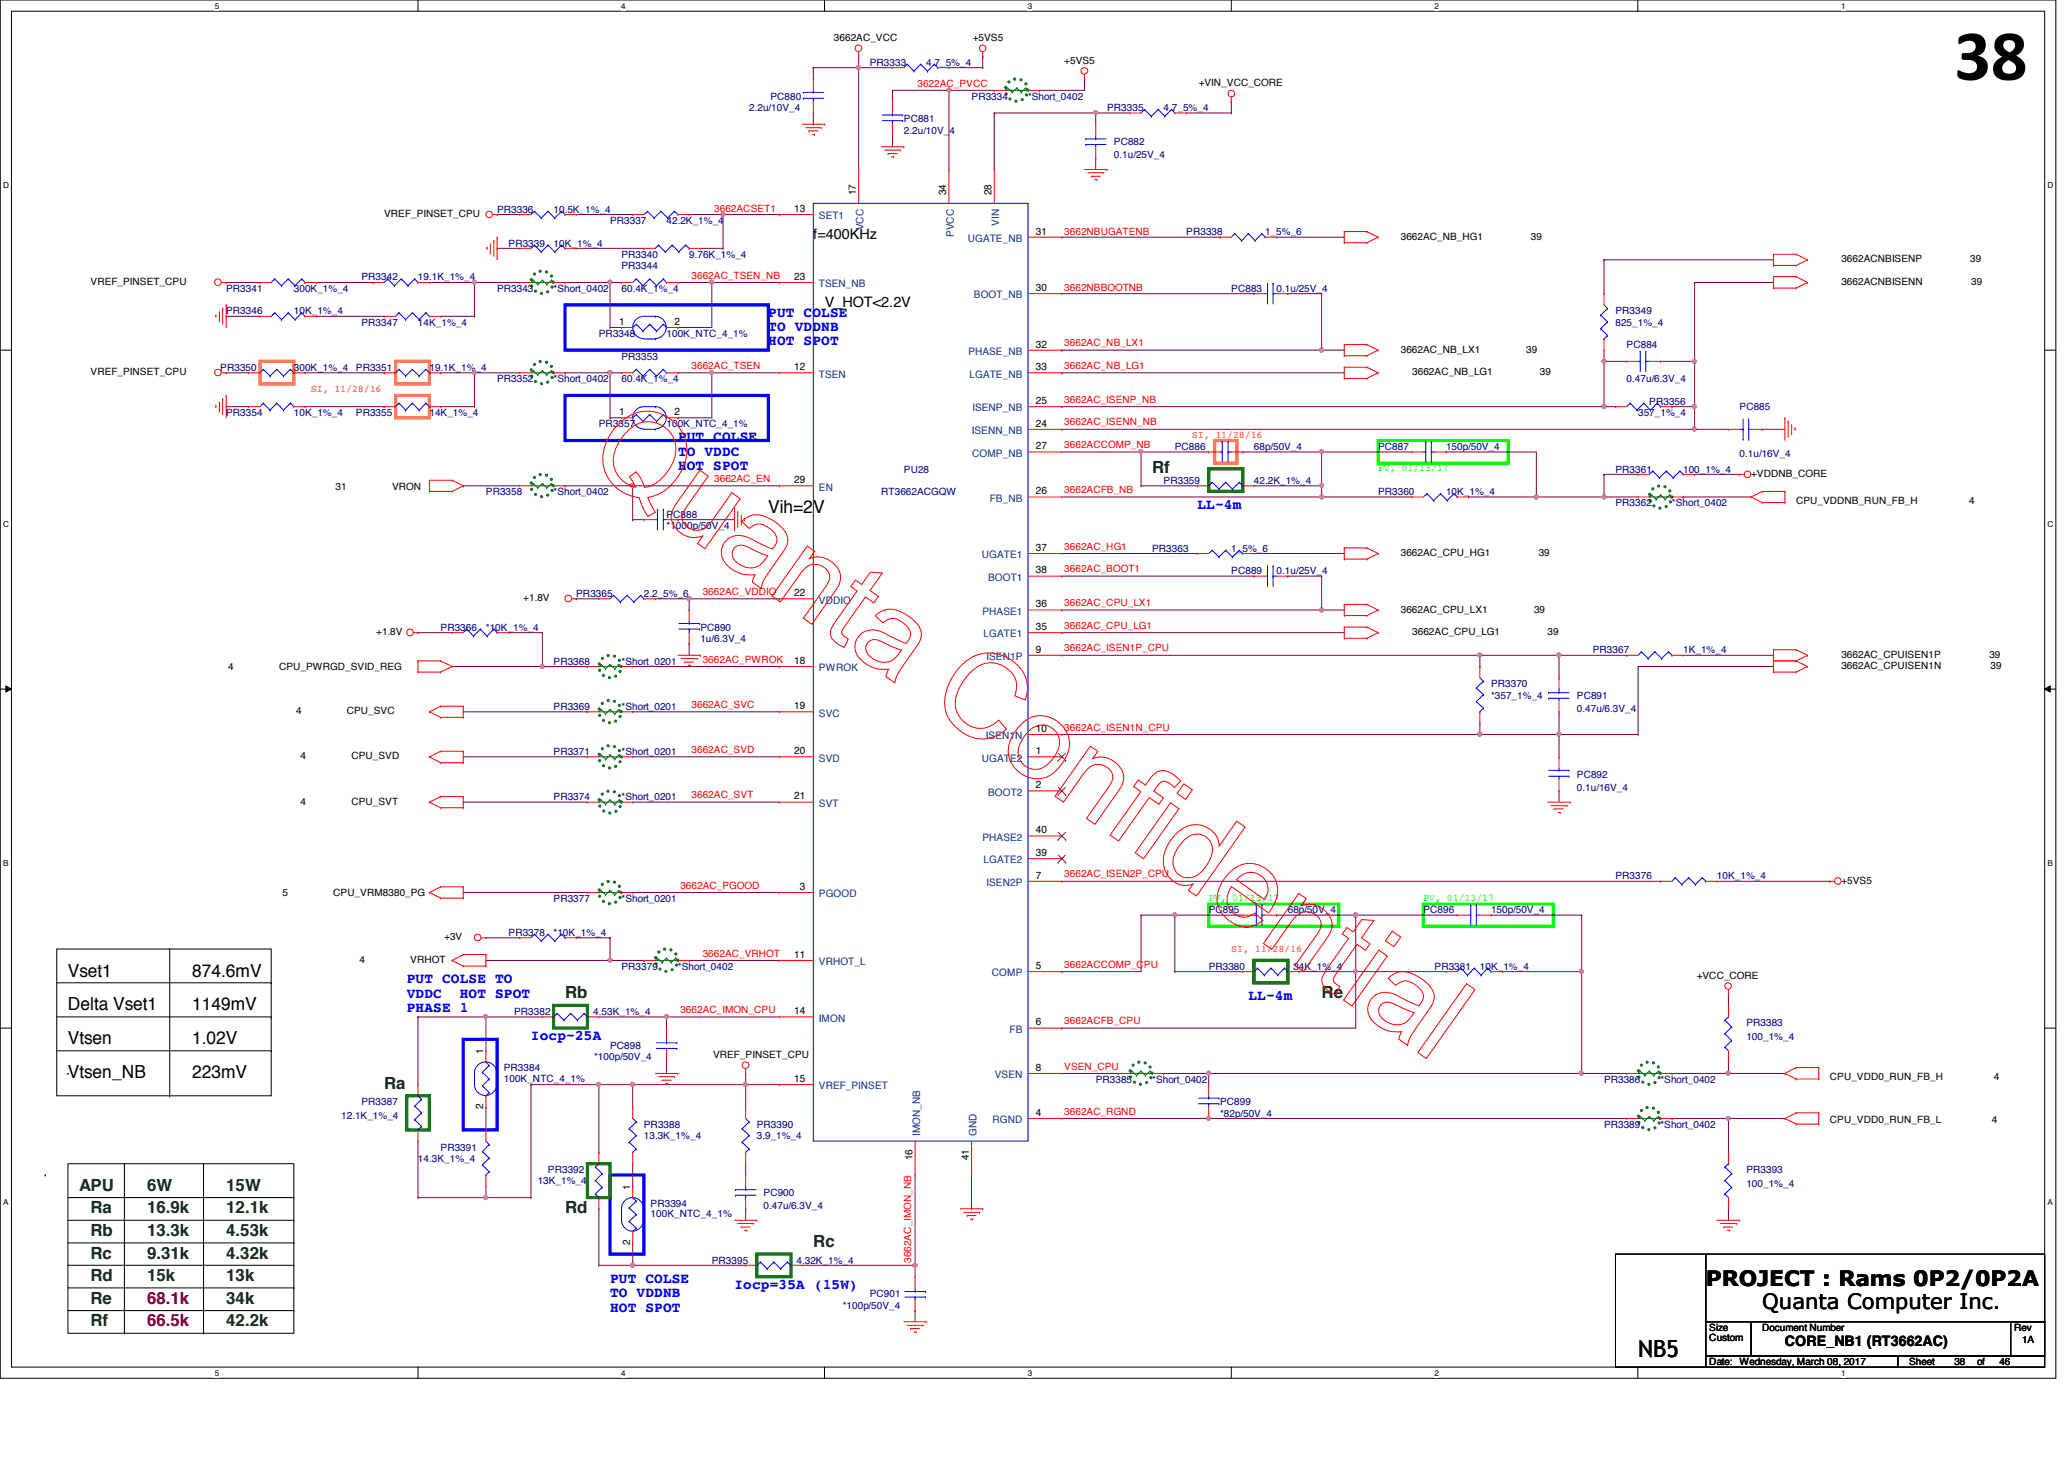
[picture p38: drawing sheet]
<svg xmlns="http://www.w3.org/2000/svg" width="297mm" height="210mm" viewBox="0 0 297 210" stroke-linecap="round" stroke-linejoin="round" font-family="sans-serif">
<defs><g id="words">
<text font-size="10.4" x="281.3" y="11.5">38</text>
<text font-size="3.4" x="235.8" y="195.2">NB5</text>
<g font-size="3">
<text x="245.5" y="185.1">PROJECT : Rams 0P2/0P2A</text>
<text x="253.6" y="188.3">Quanta Computer Inc.</text>
</g>
<g font-size="2.6">
<text x="110.6" y="73.8">Vih=2V</text>
<text x="9.8" y="140.5">Vset1</text>
<text x="27.6" y="140.5">874.6mV</text>
<text x="9.8" y="145.4">Delta Vset1</text>
<text x="27.6" y="145.4">1149mV</text>
<text x="9.8" y="150.2">Vtsen</text>
<text x="9.8" y="155.1">Vtsen_NB</text>
<text x="27.6" y="150.2">1.02V</text>
<text x="27.6" y="155.1">223mV</text>
</g>
<g font-size="2.4" fill="#004000">
<text x="165.8" y="68.1">Rf</text>
<text x="81.3" y="143.6">Rb</text>
<text x="190.2" y="143.6">Re</text>
<text x="55.3" y="156.7">Ra</text>
<text x="11.4" y="171.3">APU</text>
<text x="21.2" y="171.3">6W</text>
<text x="32.6" y="171.3">15W</text>
<text x="13" y="174.5">Ra</text>
<text x="13" y="177.8">Rb</text>
<text x="21.2" y="174.5">16.9k</text>
<text x="21.2" y="177.8">13.3k</text>
<text x="32.6" y="174.5">12.1k</text>
<text x="32.6" y="177.8">4.53k</text>
<text x="81.3" y="174.5">Rd</text>
<text x="117" y="179.4">Rc</text>
<text x="13" y="184.3">Rd</text>
<text x="13" y="181.1">Rc</text>
<text x="21.2" y="181.1">9.31k</text>
<text x="21.2" y="184.3">15k</text>
<text x="32.6" y="181.1">4.32k</text>
<text x="32.6" y="184.3">13k</text>
<text x="13" y="187.5">Re</text>
<text x="13" y="190.8">Rf</text>
<text x="32.6" y="187.5">34k</text>
<text x="32.6" y="190.8">42.2k</text>
</g>
<g font-size="2.4" fill="#800000">
<text x="21.2" y="187.5">68.1k</text>
<text x="21.2" y="190.8">66.5k</text>
</g>
<g font-size="2.1">
<text x="117" y="34.4">f=400KHz</text>
<text x="118.7" y="44.2">V_HOT&lt;2.2V</text>
<text x="256.9" y="193.7">CORE_NB1 (RT3662AC)</text>
</g>
<g font-size="2.1" fill="#00f">
<text x="110.6" y="45.6">PUT COLSE</text>
<text x="110.6" y="47.6">TO VDDNB</text>
<text x="110.6" y="49.7">HOT SPOT</text>
<text x="97.6" y="63.5">PUT COLSE</text>
<text x="97.6" y="65.5">TO VDDC</text>
<text x="97.6" y="67.6">HOT SPOT</text>
<text x="172.3" y="73.2">LL~4m</text>
<text x="58.5" y="141.5">PUT COLSE TO</text>
<text x="58.5" y="143.6">VDDC</text>
<text x="66.2" y="143.6">HOT SPOT</text>
<text x="179.7" y="143.9">LL~4m</text>
<text x="58.5" y="145.6">PHASE 1</text>
<text x="76.4" y="149.6">Iocp~25A</text>
<text x="87.8" y="184.6">PUT COLSE</text>
<text x="105.7" y="185.4">Iocp=35A (15W)</text>
<text x="87.8" y="186.6">TO VDDNB</text>
<text x="87.8" y="188.7">HOT SPOT</text>
</g>
<g font-size="1.5">
<text x="123.2" y="28.1" transform="rotate(-90 123.2 28.1)">17</text>
<text x="136.2" y="28.1" transform="rotate(-90 136.2 28.1)">34</text>
<text x="142.7" y="28.1" transform="rotate(-90 142.7 28.1)">28</text>
<text x="114.3" y="30.5">13</text>
<text x="149.1" y="33.7">31</text>
<text x="114.3" y="40.3">23</text>
<text x="149.1" y="41.9">30</text>
<text x="89.1" y="46.7">1</text>
<text x="97.1" y="46.7">2</text>
<text x="114.3" y="53.3">12</text>
<text x="149.1" y="50">32</text>
<text x="149.1" y="53.3">33</text>
<text x="89.1" y="59.7">1</text>
<text x="97.1" y="59.7">2</text>
<text x="149.1" y="58.1">25</text>
<text x="149.1" y="64.6">27</text>
<text x="149.1" y="61.4">24</text>
<text x="114.3" y="69.5">29</text>
<text x="149.1" y="71.1">26</text>
<text x="149.1" y="79.2">37</text>
<text x="149.1" y="82.5">38</text>
<text x="114.3" y="85.8">22</text>
<text x="149.1" y="87.4">36</text>
<text x="114.3" y="95.5">18</text>
<text x="149.1" y="93.9">9</text>
<text x="149.1" y="90.6">35</text>
<text x="114.3" y="102">19</text>
<text x="149.1" y="105.3">10</text>
<text x="114.3" y="108.5">20</text>
<text x="149.1" y="108.5">1</text>
<text x="149.1" y="113.4">2</text>
<text x="114.3" y="115">21</text>
<text x="149.1" y="119.9">40</text>
<text x="149.1" y="123.1">39</text>
<text x="115.1" y="128">3</text>
<text x="149.1" y="126.4">7</text>
<text x="114.3" y="137.8">11</text>
<text x="149.1" y="139.4">5</text>
<text x="114.3" y="145.9">14</text>
<text x="149.1" y="147.5">6</text>
<text x="69.6" y="151.6" transform="rotate(-90 69.6 151.6)">1</text>
<text x="114.3" y="155.7">15</text>
<text x="149.1" y="154.1">8</text>
<text x="69.6" y="159.6" transform="rotate(-90 69.6 159.6)">2</text>
<text x="149.1" y="160.5">4</text>
<text x="131.3" y="166.9" transform="rotate(-90 131.3 166.9)">16</text>
<text x="139.4" y="166.9" transform="rotate(-90 139.4 166.9)">41</text>
<text x="90.7" y="171.2" transform="rotate(-90 90.7 171.2)">1</text>
<text x="90.7" y="179.1" transform="rotate(-90 90.7 179.1)">2</text>
</g>
<g font-size="1.5" fill="#004080">
<text x="117.9" y="31.5">SET1</text>
<text x="124.3" y="33.1" transform="rotate(-90 124.3 33.1)">VCC</text>
<text x="137.3" y="34.1" transform="rotate(-90 137.3 34.1)">PVCC</text>
<text x="139.3" y="34.8">UGATE_NB</text>
<text x="143.8" y="32.5" transform="rotate(-90 143.8 32.5)">VIN</text>
<text x="117.9" y="41.3">TSEN_NB</text>
<text x="140.2" y="42.9">BOOT_NB</text>
<text x="139.4" y="51.1">PHASE_NB</text>
<text x="117.9" y="54.3">TSEN</text>
<text x="139.5" y="54.3">LGATE_NB</text>
<text x="140" y="59.2">ISENP_NB</text>
<text x="139.9" y="62.4">ISENN_NB</text>
<text x="139.9" y="65.7">COMP_NB</text>
<text x="117.9" y="70.6">EN</text>
<text x="142.4" y="72.2">FB_NB</text>
<text x="141.3" y="80.3">UGATE1</text>
<text x="142.2" y="83.6">BOOT1</text>
<text x="117.9" y="86.8">VDDIO</text>
<text x="141.4" y="88.4">PHASE1</text>
<text x="141.6" y="91.7">LGATE1</text>
<text x="142" y="95">ISEN1P</text>
<text x="117.9" y="96.6">PWROK</text>
<text x="117.9" y="103.1">SVC</text>
<text x="141.9" y="106.3">ISEN1N</text>
<text x="117.9" y="109.6">SVD</text>
<text x="141.3" y="109.6">UGATE2</text>
<text x="117.9" y="116.1">SVT</text>
<text x="142.2" y="114.5">BOOT2</text>
<text x="141.4" y="120.9">PHASE2</text>
<text x="141.6" y="124.2">LGATE2</text>
<text x="117.9" y="129.1">PGOOD</text>
<text x="142" y="127.5">ISEN2P</text>
<text x="117.9" y="138.9">VRHOT_L</text>
<text x="142.7" y="140.5">COMP</text>
<text x="117.9" y="147">IMON</text>
<text x="145.3" y="148.6">FB</text>
<text x="143.2" y="155.1">VSEN</text>
<text x="117.9" y="156.7">VREF_PINSET</text>
<text x="142.8" y="161.6">RGND</text>
<text x="132.4" y="163.4" transform="rotate(-90 132.4 163.4)">IMON_NB</text>
<text x="140.5" y="163.4" transform="rotate(-90 140.5 163.4)">GND</text>
</g>
<g font-size="1.4">
<text x="120" y="5.9">3662AC_VCC</text>
<text x="140" y="5.9">+5VS5</text>
<text x="153.2" y="9.1">+5VS5</text>
<text x="172.5" y="12.4">+VIN_VCC_CORE</text>
<text x="55.3" y="31.2">VREF_PINSET_CPU</text>
<text x="201.6" y="34.5">3662AC_NB_HG1</text>
<text x="220.3" y="34.5">39</text>
<text x="13" y="41">VREF_PINSET_CPU</text>
<text x="265" y="41">3662ACNBISENN</text>
<text x="265" y="37.8">3662ACNBISENP</text>
<text x="283.5" y="37.8">39</text>
<text x="283.7" y="41">39</text>
<text x="201.6" y="50.8">3662AC_NB_LX1</text>
<text x="219.6" y="50.8">39</text>
<text x="13" y="54">VREF_PINSET_CPU</text>
<text x="203.2" y="54">3662AC_NB_LG1</text>
<text x="221.6" y="54">39</text>
<text x="48.3" y="70.4">31</text>
<text x="56.4" y="70.4">VRON</text>
<text x="252" y="68.6">+VDDNB_CORE</text>
<text x="258.5" y="72.6">CPU_VDDNB_RUN_FB_H</text>
<text x="283.4" y="72.6">4</text>
<text x="201.6" y="80">3662AC_CPU_HG1</text>
<text x="221.4" y="80">39</text>
<text x="75.3" y="86.5">+1.8V</text>
<text x="201.6" y="88.1">3662AC_CPU_LX1</text>
<text x="220.8" y="88.1">39</text>
<text x="54.1" y="91.4">+1.8V</text>
<text x="203.2" y="91.4">3662AC_CPU_LG1</text>
<text x="222.7" y="91.4">39</text>
<text x="265" y="94.7">3662AC_CPUISEN1P</text>
<text x="286.3" y="94.7">39</text>
<text x="32.8" y="96.4">4</text>
<text x="40.2" y="96.4">CPU_PWRGD_SVID_REG</text>
<text x="265" y="96.3">3662AC_CPUISEN1N</text>
<text x="286.5" y="96.3">39</text>
<text x="42.6" y="102.8">4</text>
<text x="49.9" y="102.8">CPU_SVC</text>
<text x="43.3" y="109.3">4</text>
<text x="50.6" y="109.3">CPU_SVD</text>
<text x="43.3" y="115.8">4</text>
<text x="50.6" y="115.8">CPU_SVT</text>
<text x="40.7" y="128.9">5</text>
<text x="48" y="128.9">CPU_VRM8380_PG</text>
<text x="265" y="127.2">+5VS5</text>
<text x="63.9" y="135.3">+3V</text>
<text x="51.7" y="138.6">4</text>
<text x="59.1" y="138.6">VRHOT</text>
<text x="244.2" y="140.8">+VCC_CORE</text>
<text x="102.6" y="152.2">VREF_PINSET_CPU</text>
<text x="263.4" y="155.4">CPU_VDD0_RUN_FB_H</text>
<text x="286.9" y="155.4">4</text>
<text x="263.4" y="161.6">CPU_VDD0_RUN_FB_L</text>
<text x="286.6" y="161.6">4</text>
<text x="246" y="191.5">Size</text>
<text x="253.6" y="191.5">Document Number</text>
<text x="289.9" y="191.5">Rev</text>
<text x="246" y="196.4">Date: Wednesday, March 08, 2017</text>
<text x="246" y="193">Custom</text>
<text x="274.7" y="196.4">Sheet</text>
<text x="281.3" y="196.4">38</text>
<text x="284.5" y="196.4">of</text>
<text x="287.7" y="196.4">46</text>
<text x="291" y="193.2">1A</text>
</g>
<g font-size="1.4" fill="#000080">
<text x="125.2" y="9.5">PR3333</text>
<text x="133.3" y="9.5">4.7_5%_4</text>
<text x="107.8" y="16">2.2u/10V_4</text>
<text x="110.9" y="14.4">PC880</text>
<text x="130.1" y="17.6">PC881</text>
<text x="139.8" y="14.4">PR3334</text>
<text x="148" y="14.4">*Short_0402</text>
<text x="159.3" y="16">PR3335</text>
<text x="167.5" y="16">4.7_5%_4</text>
<text x="130.1" y="19.2">2.2u/10V_4</text>
<text x="160.3" y="20.8">PC882</text>
<text x="160.3" y="22.8">0.1u/25V_4</text>
<text x="71.5" y="30.6">PR3336</text>
<text x="73.2" y="35.5">PR3339</text>
<text x="79.7" y="30.6">10.5K_1%_4</text>
<text x="79.7" y="35.5">10K_1%_4</text>
<text x="87.8" y="32.2">PR3337</text>
<text x="95.9" y="32.2">42.2K_1%_4</text>
<text x="170.7" y="33.9">PR3338</text>
<text x="182.1" y="33.9">1_5%_6</text>
<text x="32.6" y="42">PR3341</text>
<text x="42.3" y="42">300K_1%_4</text>
<text x="52" y="40.3">PR3342</text>
<text x="60.2" y="40.3">19.1K_1%_4</text>
<text x="71.5" y="42">PR3343</text>
<text x="79.7" y="42">*Short_0402</text>
<text x="89.4" y="38.7">PR3344</text>
<text x="89.4" y="42">60.4K_1%_4</text>
<text x="89.4" y="37.1">PR3340</text>
<text x="99.2" y="37.1">9.76K_1%_4</text>
<text x="177.2" y="42">PC883</text>
<text x="183.7" y="42">0.1u/25V_4</text>
<text x="32.6" y="45.2">PR3346</text>
<text x="42.3" y="45.2">10K_1%_4</text>
<text x="52" y="46.9">PR3347</text>
<text x="60.2" y="46.9">14K_1%_4</text>
<text x="232.5" y="45.2">PR3349</text>
<text x="232.5" y="46.9">825_1%_4</text>
<text x="31.7" y="53.3">PR3350</text>
<text x="42.3" y="53.3">300K_1%_4</text>
<text x="51.2" y="53.3">PR3351</text>
<text x="61.8" y="53.3">19.1K_1%_4</text>
<text x="86.2" y="48.5">PR3348</text>
<text x="89.4" y="51.7">PR3353</text>
<text x="95.9" y="48.5">100K_NTC_4_1%</text>
<text x="234.1" y="50.1">PC884</text>
<text x="32.6" y="59.9">PR3354</text>
<text x="42.3" y="59.9">10K_1%_4</text>
<text x="51.2" y="59.9">PR3355</text>
<text x="61.8" y="59.9">14K_1%_4</text>
<text x="71.5" y="55">PR3352</text>
<text x="79.7" y="55">*Short_0402</text>
<text x="89.4" y="55">60.4K_1%_4</text>
<text x="234.1" y="55">0.47u/6.3V_4</text>
<text x="235.8" y="59.9">357_1%_4</text>
<text x="237.4" y="58.3">PR3356</text>
<text x="250.4" y="59.1">PC885</text>
<text x="86.2" y="61.5">PR3357</text>
<text x="95.9" y="61.5">100K_NTC_4_1%</text>
<text x="169.1" y="64.7">PC886</text>
<text x="180.5" y="64.7">68p/50V_4</text>
<text x="198.3" y="64.7">PC887</text>
<text x="208.1" y="64.7">150p/50V_4</text>
<text x="250.4" y="65.7">0.1u/16V_4</text>
<text x="69.9" y="71.2">PR3358</text>
<text x="79.7" y="71.2">*Short_0402</text>
<text x="126.8" y="71.2">RT3662ACGQW</text>
<text x="130.1" y="68">PU28</text>
<text x="167.5" y="69.6">PR3359</text>
<text x="180.5" y="69.6">42.2K_1%_4</text>
<text x="198.3" y="71.2">PR3360</text>
<text x="208.1" y="71.2">10K_1%_4</text>
<text x="232.5" y="68">PR3361</text>
<text x="242.2" y="68">100_1%_4</text>
<text x="95.9" y="74.5">PC888</text>
<text x="95.9" y="76.1">*1000p/50V_4</text>
<text x="232.5" y="72.9">PR3362</text>
<text x="240.6" y="72.9">*Short_0402</text>
<text x="165.8" y="79.4">PR3363</text>
<text x="177.2" y="79.4">1_5%_6</text>
<text x="177.2" y="82.6">PC889</text>
<text x="183.7" y="82.6">0.1u/25V_4</text>
<text x="82.9" y="85.9">PR3365</text>
<text x="92.7" y="85.9">2.2_5%_6</text>
<text x="63.4" y="90.8">PR3366</text>
<text x="69.9" y="90.8">*10K_1%_4</text>
<text x="79.7" y="95.6">PR3368</text>
<text x="89.4" y="95.6">*Short_0201</text>
<text x="100.8" y="90.8">PC890</text>
<text x="100.8" y="92.4">1u/6.3V_4</text>
<text x="229.2" y="94">PR3367</text>
<text x="242.2" y="94">1K_1%_4</text>
<text x="214.6" y="98.9">PR3370</text>
<text x="214.6" y="100.5">*357_1%_4</text>
<text x="226.9" y="100.5">PC891</text>
<text x="79.7" y="102.1">PR3369</text>
<text x="89.4" y="102.1">*Short_0201</text>
<text x="226.9" y="102.4">0.47u/6.3V_4</text>
<text x="79.7" y="108.6">PR3371</text>
<text x="89.4" y="108.6">*Short_0201</text>
<text x="226.9" y="111.9">PC892</text>
<text x="226.9" y="113.8">0.1u/16V_4</text>
<text x="79.7" y="115.1">PR3374</text>
<text x="89.4" y="115.1">*Short_0201</text>
<text x="79.7" y="129.8">PR3377</text>
<text x="89.4" y="129.8">*Short_0201</text>
<text x="173.9" y="131.4">PC895</text>
<text x="185.3" y="131.4">68p/50V_4</text>
<text x="204.8" y="131.4">PC896</text>
<text x="214.6" y="131.4">150p/50V_4</text>
<text x="232.5" y="126.5">PR3376</text>
<text x="247.1" y="126.5">10K_1%_4</text>
<text x="73.2" y="134.6">PR3378</text>
<text x="79.7" y="134.6">*10K_1%_4</text>
<text x="89.4" y="139.5">PR3379</text>
<text x="97.6" y="139.5">*Short_0402</text>
<text x="173.9" y="139.5">PR3380</text>
<text x="186.1" y="139.5">34K_1%_4</text>
<text x="206.5" y="139.5">PR3381</text>
<text x="213" y="139.5">10K_1%_4</text>
<text x="74" y="146">PR3382</text>
<text x="85.4" y="146">4.53K_1%_4</text>
<text x="251.3" y="147.7">PR3383</text>
<text x="251.3" y="149.6">100_1%_4</text>
<text x="72.5" y="154.1">PR3384</text>
<text x="72.5" y="155.6">100K_NTC_4_1%</text>
<text x="85.5" y="152.5">*100p/50V_4</text>
<text x="87.8" y="150.9">PC898</text>
<text x="157.7" y="155.8">PR3385</text>
<text x="165.8" y="155.8">*Short_0402</text>
<text x="230.8" y="155.8">PR3386</text>
<text x="239" y="155.8">*Short_0402</text>
<text x="49.1" y="161">12.1K_1%_4</text>
<text x="52" y="159">PR3387</text>
<text x="175.6" y="159">PC899</text>
<text x="175.6" y="160.7">*82p/50V_4</text>
<text x="60.2" y="167.1">14.3K_1%_4</text>
<text x="63.4" y="165.5">PR3391</text>
<text x="92.7" y="162.3">PR3388</text>
<text x="92.7" y="163.9">13.3K_1%_4</text>
<text x="108.9" y="162.3">PR3390</text>
<text x="108.9" y="163.9">3.9_1%_4</text>
<text x="230.8" y="162.3">PR3389</text>
<text x="239" y="162.3">*Short_0402</text>
<text x="77.4" y="170.4">13K_1%_4</text>
<text x="78.9" y="168.8">PR3392</text>
<text x="93.6" y="173.7">PR3394</text>
<text x="109.9" y="172">PC900</text>
<text x="109.9" y="174">0.47u/6.3V_4</text>
<text x="251.3" y="168.8">PR3393</text>
<text x="251.3" y="170.7">100_1%_4</text>
<text x="93.6" y="175.1">100K_NTC_4_1%</text>
<text x="102.4" y="181.8">PR3395</text>
<text x="114.6" y="181.8">4.32K_1%_4</text>
<text x="121.3" y="188.3">*100p/50V_4</text>
<text x="125.2" y="186.6">PC901</text>
</g>
<g font-size="1.4" fill="#f00">
<text x="132" y="12.4">3622AC_PVCC</text>
<text x="102.8" y="30.5">3662ACSET1</text>
<text x="153.2" y="33.8">3662NBUGATENB</text>
<text x="99.5" y="40.1">3662AC_TSEN_NB</text>
<text x="153.2" y="41.9">3662NBBOOTNB</text>
<text x="99.5" y="53.1">3662AC_TSEN</text>
<text x="153.2" y="49.8">3662AC_NB_LX1</text>
<text x="153.2" y="53.1">3662AC_NB_LG1</text>
<text x="153.2" y="58">3662AC_ISENP_NB</text>
<text x="153.2" y="61.2">3662AC_ISENN_NB</text>
<text x="153.2" y="64.5">3662ACCOMP_NB</text>
<text x="102.8" y="69.3">3662AC_EN</text>
<text x="153.2" y="71">3662ACFB_NB</text>
<text x="153.2" y="79.1">3662AC_HG1</text>
<text x="153.2" y="82.3">3662AC_BOOT1</text>
<text x="101.1" y="85.6">3662AC_VDDIO</text>
<text x="153.2" y="87.2">3662AC_CPU_LX1</text>
<text x="101.1" y="95.3">3662AC_PWROK</text>
<text x="153.2" y="90.5">3662AC_CPU_LG1</text>
<text x="153.2" y="93.7">3662AC_ISEN1P_CPU</text>
<text x="99.5" y="101.9">3662AC_SVC</text>
<text x="153.2" y="105.1">3662AC_ISEN1N_CPU</text>
<text x="99.5" y="108.3">3662AC_SVD</text>
<text x="99.5" y="114.9">3662AC_SVT</text>
<text x="97.9" y="127.8">3662AC_PGOOD</text>
<text x="153.2" y="126.2">3662AC_ISEN2P_CPU</text>
<text x="101.1" y="137.6">3662AC_VRHOT</text>
<text x="153.2" y="139.2">3662ACCOMP_CPU</text>
<text x="97.9" y="145.8">3662AC_IMON_CPU</text>
<text x="153.2" y="147.4">3662ACFB_CPU</text>
<text x="153.2" y="153.9">VSEN_CPU</text>
<text x="153.2" y="160.4">3662AC_RGND</text>
<text x="131.1" y="181.7" transform="rotate(-90 131.1 181.7)">3662AC_IMON_NB</text>
</g>
<g font-size="1.4" fill="#ff8000">
<text x="44.7" y="56.4">SI, 11/28/16</text>
<text x="171.5" y="62.9">SI, 11/28/16</text>
<text x="177.2" y="136.9">SI, 11/28/16</text>
</g>
<g font-size="1.4" fill="#0f0">
<text x="198.3" y="67.8">PV, 01/13/17</text>
<text x="173.9" y="129.6">PV, 01/13/17</text>
<text x="204.8" y="129.6">PV, 01/13/17</text>
</g>
<g font-size="1.2">
<text x="30.9" y="1.2">5</text>
<text x="89.4" y="1.2">4</text>
<text x="147.9" y="1.2">3</text>
<text x="206.5" y="1.2">2</text>
<text x="265" y="1.2">1</text>
<text x=".5" y="27.1">D</text>
<text x="294.7" y="27.1">D</text>
<text x=".5" y="75.8">C</text>
<text x="294.7" y="75.8">C</text>
<text x=".5" y="124.6">B</text>
<text x="294.7" y="124.6">B</text>
<text x=".5" y="173.4">A</text>
<text x="294.7" y="173.4">A</text>
<text x="30.9" y="197.9">5</text>
<text x="89.4" y="197.9">4</text>
<text x="147.9" y="197.9">3</text>
<text x="206.5" y="197.9">2</text>
<text x="265" y="197.9">1</text>
</g>
</g></defs>
<path d="M0 0h295.9v198.3h-295.9zM1.6 1.6h292.7v195.1h-292.7z" fill="none" stroke="#000" stroke-width=".14"/>
<g fill="#fff">
<path d="M30.9 .2h.6v1.3h-.6z"/>
<path d="M30.9 196.8h.6v1.4h-.6z"/>
</g>
<path d="M60.2 0v1.6M60.2 196.7v1.6" fill="none" stroke="#000" stroke-width=".14"/>
<g fill="#fff">
<path d="M89.4 .2h.6v1.3h-.6z"/>
<path d="M89.4 196.8h.6v1.4h-.6z"/>
</g>
<path d="M118.7 0v1.6M118.7 196.7v1.6" fill="none" stroke="#000" stroke-width=".14"/>
<g fill="#fff">
<path d="M147.9 .2h.6v1.3h-.6z"/>
<path d="M147.9 196.8h.6v1.4h-.6z"/>
</g>
<path d="M177.2 0v1.6M177.2 196.7v1.6" fill="none" stroke="#000" stroke-width=".14"/>
<g fill="#fff">
<path d="M206.5 .2h.5v1.3h-.5z"/>
<path d="M206.5 196.8h.5v1.4h-.5z"/>
</g>
<path d="M235.7 0v1.6M235.7 196.7v1.6" fill="none" stroke="#000" stroke-width=".14"/>
<g fill="#fff">
<path d="M265 .2h.6v1.3h-.6z"/>
<path d="M265 196.8h.6v1.4h-.6z"/>
<path d="M.5 26h.8v1.3h-.8z"/>
<path d="M294.7 26h.8v1.3h-.8z"/>
<path d="M.5 74.8h.8v1.3h-.8z"/>
<path d="M294.7 74.8h.8v1.3h-.8z"/>
</g>
<path d="M0 50.4h1.6M294.3 50.4h1.6" fill="none" stroke="#000" stroke-width=".14"/>
<g fill="#fff">
<path d="M.5 123.5h.7v1.3h-.7z"/>
<path d="M294.7 123.5h.7v1.3h-.7z"/>
</g>
<path d="M0 99.1h1.6M.8 98.7l.8 .4-.8 .5zM294.3 99.1l.8-.4v.9zM294.3 99.1h1.6" fill="none" stroke="#000" stroke-width=".14"/>
<path d="M.8 98.7l.8 .4-.8 .5zM294.3 99.1l.8-.4v.9z" fill="#000"/>
<g fill="#fff">
<path d="M.5 172.3h.7v1.3h-.7z"/>
<path d="M294.7 172.3h.7v1.3h-.7z"/>
</g>
<g fill="none" stroke="#000" stroke-width=".14">
<path d="M8.2 136.5h30.8v21.1h-30.8zM24.4 136.5v21.1M0 147.9h1.6M8.2 141.4h30.8M8.2 146.3h30.8M8.2 151.2h30.8M9.8 154.4h.1M24.4 157.6h.1M39 141.4h.1M39 146.3h.1M39 151.2h.1M294.3 147.9h1.6"/>
<path d="M6.5 169h.1M9.8 167.4h32.5v24.4h-32.5zM9.8 175.6h32.5M9.8 178.8h32.5M9.8 172.3h32.5M17.9 167.4v24.4M29.3 167.4v24.4M42.3 175.6h.1M42.3 178.8h.1M42.3 172.3h.1M9.8 182h32.5M9.8 185.3h32.5"/>
<path d="M9.8 188.6h32.5M17.9 191.8h.1M29.3 191.8h.1M42.3 182h.1M42.3 185.3h.1M42.3 188.6h.1"/>
</g>
<path d="M81.3 56.9h29.3v6.5h-29.3zM81.3 43.9h29.3v6.5h-29.3zM66.7 149.5h4.8v13.1h-4.8zM87.8 169h4.9v11.4h-4.9z" fill="none" stroke="#00f" stroke-width=".47"/>
<path d="M37.4 52h4.9v3.2h-4.9zM56.9 52h4.9v3.2h-4.9zM56.9 56.9h4.9v3.2h-4.9zM173.9 67.4h5v3.3h-5zM174.8 63.4h3.2v3.2h-3.2zM180.5 138.2h4.8v3.2h-4.8z" fill="none" stroke="#ff8000" stroke-width=".47"/>
<path d="M173.9 67.4h5v3.3h-5zM180.5 138.2h4.8v3.2h-4.8zM58.5 157.6h3.3v5h-3.3zM79.7 144.7h4.8v3.2h-4.8zM84.5 167.4h3.3v4.9h-3.3zM108.9 180.4h4.9v3.3h-4.9z" fill="none" stroke="#008000" stroke-width=".47"/>
<g fill="none" stroke="#008000" stroke-width=".47" stroke-dasharray="0 .9">
<circle cx="146.3" cy="12.9" r="1.61"/>
<circle cx="78" cy="40.6" r="1.61"/>
<circle cx="78" cy="53.6" r="1.61"/>
<circle cx="78" cy="69.8" r="1.61"/>
<circle cx="239" cy="71.5" r="1.61"/>
<circle cx="87.8" cy="95.9" r="1.61"/>
<circle cx="87.8" cy="102.4" r="1.61"/>
<circle cx="87.8" cy="108.9" r="1.61"/>
<circle cx="87.8" cy="115.4" r="1.6"/>
<circle cx="87.8" cy="128.4" r="1.61"/>
<circle cx="95.9" cy="138.1" r="1.61"/>
<circle cx="164.2" cy="154.4" r="1.6"/>
<circle cx="237.3" cy="154.4" r="1.6"/>
<circle cx="237.3" cy="160.9" r="1.6"/>
</g>
<path d="M198.3 63.4h18.7v3.2h-18.7zM173.9 130h18.8v3.3h-18.8zM204.8 130h18.8v3.3h-18.8z" fill="none" stroke="#0f0" stroke-width=".47"/>
<path d="M123.6 9.7h.1M123.6 9.7v14.7M128.4 19.5h.1M128.4 19.5v1.6" fill="none" stroke="#800040" stroke-width=".14"/>
<circle cx="123.5" cy="9.7" r=".32" fill="#f0f"/>
<circle cx="123.5" cy="9.7" r=".32" fill="none" stroke="#f0f" stroke-width=".14"/>
<path d="M136.6 13h.1M136.6 13v11.4" fill="none" stroke="#800040" stroke-width=".14"/>
<circle cx="136.6" cy="12.9" r=".3" fill="#f0f"/>
<circle cx="136.6" cy="12.9" r=".3" fill="none" stroke="#f0f" stroke-width=".14"/>
<path d="M117 9.7h.1M117 9.7h11.4M117 9.7v1.6M123.6 8.1h.1M123.6 9.7h.1M123.6 8.1v1.6M141.4 8.1h.1M141.4 8.1v1.6M143.1 16.3h.1M143.1 16.3h14.6M156.1 11.3h.1M156.1 11.3v1.7" fill="none" stroke="#800040" stroke-width=".14"/>
<circle cx="157.7" cy="16.2" r=".3" fill="#f0f"/>
<circle cx="157.7" cy="16.2" r=".3" fill="none" stroke="#f0f" stroke-width=".14"/>
<path d="M128.4 13h.1M128.4 13v1.6M128.4 13h8.2M143.1 16.3h.1M143.1 16.3v8.1M157.7 16.3h.1M157.7 16.3v1.6M157.7 16.3h4.9M157.7 22.7h.1M157.7 22.7v1.7M152.8 87.8h.1M152.8 87.8h37.4" fill="none" stroke="#800040" stroke-width=".14"/>
<circle cx="190.2" cy="87.8" r=".3" fill="#f0f"/>
<circle cx="190.2" cy="87.8" r=".3" fill="none" stroke="#f0f" stroke-width=".14"/>
<path d="M152.8 61.8h.1M152.8 61.8h91.1M190.2 82.9h.1M190.2 82.9v4.9" fill="none" stroke="#800040" stroke-width=".14"/>
<circle cx="243.8" cy="61.7" r=".3" fill="#f0f"/>
<circle cx="243.8" cy="61.7" r=".3" fill="none" stroke="#f0f" stroke-width=".14"/>
<path d="M152.8 58.5h.1M152.8 58.5h78" fill="none" stroke="#800040" stroke-width=".14"/>
<circle cx="230.8" cy="58.5" r=".31" fill="#f0f"/>
<circle cx="230.8" cy="58.5" r=".31" fill="none" stroke="#f0f" stroke-width=".14"/>
<path d="M164.2 131.7h.1M164.2 131.7h4.9" fill="none" stroke="#800040" stroke-width=".14"/>
<circle cx="169.1" cy="131.6" r=".31" fill="#f0f"/>
<circle cx="169.1" cy="131.6" r=".31" fill="none" stroke="#f0f" stroke-width=".14"/>
<path d="M169.1 131.7h.1M169.1 131.7v8.1M183.7 131.7h.1M183.7 131.7h11.4M195.1 139.8h.1M195.1 139.8v8.1h-42.3M152.8 147.9h.1" fill="none" stroke="#800040" stroke-width=".14"/>
<circle cx="195.1" cy="131.6" r=".31" fill="#f0f"/>
<circle cx="195.1" cy="131.6" r=".31" fill="none" stroke="#f0f" stroke-width=".14"/>
<path d="M169.1 131.7h.1M169.1 131.7h9.8M195.1 131.7h.1M195.1 131.7v8.1" fill="none" stroke="#800040" stroke-width=".14"/>
<circle cx="195.1" cy="139.8" r=".31" fill="#f0f"/>
<circle cx="195.1" cy="139.8" r=".31" fill="none" stroke="#f0f" stroke-width=".14"/>
<g fill="none" stroke="#800040" stroke-width=".14">
<path d="M71.5 35.7h.1M71.5 30.9h.1M71.5 30.9h3.3M71.5 35.7h3.3M104.1 30.9h.1M104.1 30.9h8.1M104.1 30.9v4.8M112.2 30.9h.1M32.6 53.6h.1M32.6 53.6h3.2M68.3 53.6h.1M68.3 53.6v4.9"/>
<path d="M65.1 95.9h13M78.1 95.9h.1M82.9 86.1h.1M82.9 86.1h3.3M99.2 86.1h.1M99.2 92.6h.1M99.2 86.1h13M99.2 86.1v1.7M99.2 92.6v1.7M66.7 102.4h.1M66.7 108.9h.1M66.7 115.4h.1"/>
<path d="M66.7 102.4h17.8M66.7 108.9h17.8M66.7 115.4h17.8M152.8 139.8h.1M164.2 131.7h.1M164.2 131.7v8.1h-11.4M169.1 139.8h.1M169.1 139.8h9.8M195.1 131.7h.1M195.1 139.8h.1M195.1 131.7h14.6M195.1 139.8h13"/>
<path d="M214.6 131.7h.1M214.6 131.7h13M227.6 131.7h.1M227.6 131.7v8.1M173.9 154.4h.1M173.9 154.4v1.6M139.8 173.9h.1M139.8 169v4.9M152.8 160.9h21.1M173.9 160.9h.1"/>
</g>
<circle cx="78" cy="95.9" r=".3" fill="#f0f"/>
<circle cx="78" cy="95.9" r=".3" fill="none" stroke="#f0f" stroke-width=".14"/>
<path d="M69.9 138.2h.1M87.8 134.9h.1M87.8 134.9v3.3h-17.9" fill="none" stroke="#800040" stroke-width=".14"/>
<circle cx="87.8" cy="138.1" r=".3" fill="#f0f"/>
<circle cx="87.8" cy="138.1" r=".3" fill="none" stroke="#f0f" stroke-width=".14"/>
<g fill="none" stroke="#800040" stroke-width=".14">
<path d="M60.2 146.3h.1M60.2 146.3v9.7M60.2 146.3h17.9M69.9 146.3h.1M69.9 146.3v4.9M95.9 146.3h.1M95.9 152.8h.1M95.9 146.3h16.3M95.9 146.3v1.6M95.9 152.8v1.6M107.3 156h.1M107.3 154.4h.1"/>
<path d="M107.3 154.4v1.6M107.3 156h4.9M60.2 172.3h9.7M69.9 172.3h.1M107.3 173.9h.1M107.3 173.9v1.7"/>
</g>
<circle cx="69.9" cy="146.3" r=".3" fill="#f0f"/>
<circle cx="69.9" cy="146.3" r=".3" fill="none" stroke="#f0f" stroke-width=".14"/>
<path d="M87.8 53.6h.1M87.8 53.6v6.5M87.8 60.1h.1M87.8 60.1h1.6M76.4 156h.1M76.4 156v16.3M76.4 156h9.8" fill="none" stroke="#800040" stroke-width=".14"/>
<circle cx="87.8" cy="53.6" r=".3" fill="#f0f"/>
<circle cx="87.8" cy="53.6" r=".3" fill="none" stroke="#f0f" stroke-width=".14"/>
<path d="M87.8 53.6h.1M87.8 53.6h1.6M102.4 53.6h.1M102.4 53.6v6.5h-4.8M97.6 60.1h.1" fill="none" stroke="#800040" stroke-width=".14"/>
<circle cx="102.4" cy="53.6" r=".3" fill="#f0f"/>
<circle cx="102.4" cy="53.6" r=".3" fill="none" stroke="#f0f" stroke-width=".14"/>
<path d="M177.2 14.6h.1M177.2 14.6v1.7M102.4 53.6h.1M102.4 53.6h9.8M190.2 87.8h.1M190.2 87.8h3.3M227.6 139.8v14.6M227.6 154.4h.1" fill="none" stroke="#800040" stroke-width=".14"/>
<circle cx="227.6" cy="139.8" r=".31" fill="#f0f"/>
<circle cx="227.6" cy="139.8" r=".31" fill="none" stroke="#f0f" stroke-width=".14"/>
<circle cx="227.6" cy="154.4" r=".3" fill="#f0f"/>
<circle cx="227.6" cy="154.4" r=".3" fill="none" stroke="#f0f" stroke-width=".14"/>
<path d="M230.8 37.4h.1M230.8 37.4h24.4M230.8 37.4v4.8M239 52h.1M243.9 40.6h.1M243.9 58.5h.1M243.9 40.6h11.3M243.9 40.6v11.4h-4.9M243.9 58.5v3.3" fill="none" stroke="#800040" stroke-width=".14"/>
<circle cx="243.8" cy="52" r=".3" fill="#f0f"/>
<circle cx="243.8" cy="52" r=".3" fill="none" stroke="#f0f" stroke-width=".14"/>
<g fill="none" stroke="#800040" stroke-width=".14">
<path d="M117 17.9h.1M117 16.3v1.6M230.8 52h.1M230.8 58.5h.1M230.8 52h3.3M230.8 52v6.5M230.8 58.5h1.7M243.9 52h.1M243.9 52v6.5M66.7 69.9h.1M66.7 69.9h8.1M91.1 74.8h.1"/>
<path d="M91.1 74.8h1.6M97.6 74.8h.1M97.6 74.8h8.1M112.2 69.9h.1M112.2 69.9h-21.1v4.9M243.9 61.8h.1M243.9 61.8h4.8M253.6 61.8h.1M253.6 61.8h3.3M107.3 156h.1M107.3 156v3.3"/>
</g>
<circle cx="91" cy="69.8" r=".31" fill="#f0f"/>
<circle cx="91" cy="69.8" r=".31" fill="none" stroke="#f0f" stroke-width=".14"/>
<path d="M68.3 40.6h.1M68.3 40.6v4.9" fill="none" stroke="#800040" stroke-width=".14"/>
<circle cx="68.3" cy="40.6" r=".3" fill="#f0f"/>
<circle cx="68.3" cy="40.6" r=".3" fill="none" stroke="#f0f" stroke-width=".14"/>
<g fill="none" stroke="#800040" stroke-width=".14">
<path d="M32.6 40.6h.1M32.6 40.6h4.8M87.8 47.1h.1M87.8 40.6h.1M87.8 40.6h1.6M87.8 47.1h1.6M87.8 40.6v6.5M97.6 47.1h.1M102.4 40.6h.1M102.4 40.6h9.8M102.4 40.6v6.5h-4.8M112.2 40.6h.1"/>
<path d="M91.1 182h16.2M107.3 182h.1M131.7 182h.1M131.7 188.6h.1M131.7 182v1.7M131.7 188.6v1.6"/>
</g>
<circle cx="91" cy="182" r=".31" fill="#f0f"/>
<circle cx="91" cy="182" r=".31" fill="none" stroke="#f0f" stroke-width=".14"/>
<path d="M91.1 156h.1M91.1 156v3.3M91.1 156h16.2M107.3 156h.1" fill="none" stroke="#800040" stroke-width=".14"/>
<circle cx="91" cy="156" r=".32" fill="#f0f"/>
<circle cx="91" cy="156" r=".32" fill="none" stroke="#f0f" stroke-width=".14"/>
<circle cx="107.3" cy="156" r=".32" fill="#f0f"/>
<circle cx="107.3" cy="156" r=".32" fill="none" stroke="#f0f" stroke-width=".14"/>
<path d="M86.2 156h4.9M91.1 156h.1M91.1 178.8v3.2M131.7 169v13M86.2 182h4.9M91.1 182h.1M131.7 182h.1" fill="none" stroke="#800040" stroke-width=".14"/>
<circle cx="131.7" cy="182" r=".31" fill="#f0f"/>
<circle cx="131.7" cy="182" r=".31" fill="none" stroke="#f0f" stroke-width=".14"/>
<path d="M152.8 50.4h.1M152.8 50.4h37.4M185.3 42.2h.1M185.3 42.2h4.9" fill="none" stroke="#800040" stroke-width=".14"/>
<circle cx="190.2" cy="50.4" r=".31" fill="#f0f"/>
<circle cx="190.2" cy="50.4" r=".31" fill="none" stroke="#f0f" stroke-width=".14"/>
<g fill="none" stroke="#800040" stroke-width=".14">
<path d="M152.8 53.6h.1M152.8 53.6h40.7M190.2 42.2h.1M190.2 50.4h.1M190.2 42.2v8.2M190.2 50.4h3.3M152.8 65h11.4M164.2 65h.1M164.2 65v4.9M178.9 65h.1M178.9 65h11.3M152.8 91h.1"/>
<path d="M152.8 91h40.7"/>
</g>
<circle cx="190.2" cy="65" r=".3" fill="#f0f"/>
<circle cx="190.2" cy="65" r=".3" fill="none" stroke="#f0f" stroke-width=".14"/>
<path d="M164.2 65h.1M164.2 65h9.7" fill="none" stroke="#800040" stroke-width=".14"/>
<circle cx="164.2" cy="65" r=".31" fill="#f0f"/>
<circle cx="164.2" cy="65" r=".31" fill="none" stroke="#f0f" stroke-width=".14"/>
<path d="M152.8 71.5h37.4M164.2 69.9h.1M164.2 69.9h8.1M190.2 69.9h.1M190.2 65h.1M190.2 71.5h.1M190.2 65h13M190.2 65v4.9M208.1 65h.1M208.1 65h13" fill="none" stroke="#800040" stroke-width=".14"/>
<circle cx="190.2" cy="71.5" r=".3" fill="#f0f"/>
<circle cx="190.2" cy="71.5" r=".3" fill="none" stroke="#f0f" stroke-width=".14"/>
<path d="M221.1 71.5h.1M221.1 65v6.5M221.1 71.5h9.7" fill="none" stroke="#800040" stroke-width=".14"/>
<circle cx="230.8" cy="71.5" r=".3" fill="#f0f"/>
<circle cx="230.8" cy="71.5" r=".3" fill="none" stroke="#f0f" stroke-width=".14"/>
<circle cx="221.1" cy="71.5" r=".31" fill="#f0f"/>
<circle cx="221.1" cy="71.5" r=".31" fill="none" stroke="#f0f" stroke-width=".14"/>
<path d="M230.8 68.2h.1M230.8 68.2h5M230.8 68.2v3.3M152.8 94.3h71.6M213 94.3h.1M224.4 94.3h.1" fill="none" stroke="#800040" stroke-width=".14"/>
<circle cx="213" cy="94.2" r=".31" fill="#f0f"/>
<circle cx="213" cy="94.2" r=".31" fill="none" stroke="#f0f" stroke-width=".14"/>
<circle cx="224.3" cy="94.2" r=".3" fill="#f0f"/>
<circle cx="224.3" cy="94.2" r=".3" fill="none" stroke="#f0f" stroke-width=".14"/>
<path d="M224.4 94.3h.1M224.4 94.3v3.2M224.4 94.3h9.7M234.1 94.3h.1M152.8 105.7h.1M152.8 105.7h71.6M213 105.7h.1M213 104v1.7M224.4 105.7h.1M224.4 102.4v3.3" fill="none" stroke="#800040" stroke-width=".14"/>
<circle cx="224.3" cy="105.6" r=".3" fill="#f0f"/>
<circle cx="224.3" cy="105.6" r=".3" fill="none" stroke="#f0f" stroke-width=".14"/>
<circle cx="213" cy="105.6" r=".31" fill="#f0f"/>
<circle cx="213" cy="105.6" r=".31" fill="none" stroke="#f0f" stroke-width=".14"/>
<g fill="none" stroke="#800040" stroke-width=".14">
<path d="M136.6 13h6.5M143.1 13h.1M152.8 34.1h22.8M175.6 34.1h.1M32.6 58.5h.1M32.6 45.5h.1M32.6 58.5h3.2M32.6 45.5h4.8M68.3 40.6h.1M68.3 53.6h.1M68.3 40.6h6.5M68.3 53.6h6.5"/>
<path d="M152.8 42.2h27.7M180.5 42.2h.1M152.8 79.6h19.5M172.3 79.6h.1M190.2 71.5h.1M190.2 71.5h13M152.8 82.9h27.7M180.5 82.9h.1M185.3 82.9h.1M185.3 82.9h4.9M235.8 95.9h.1M235.8 95.9h19.4"/>
<path d="M235.8 95.9v9.8M224.4 105.7h.1M224.4 113.8h.1M224.4 105.7h11.4M224.4 105.7v3.2M224.4 113.8v1.6M235.8 105.7h.1M152.8 154.4h8.1M160.9 154.4h.1M248.7 143h.1M248.7 143v1.7M248.7 160.9h.1"/>
<path d="M248.7 160.9v4.9"/>
</g>
<circle cx="248.7" cy="160.9" r=".3" fill="#f0f"/>
<circle cx="248.7" cy="160.9" r=".3" fill="none" stroke="#f0f" stroke-width=".14"/>
<path d="M173.9 160.9h.1M173.9 160.9h60.2" fill="none" stroke="#800040" stroke-width=".14"/>
<circle cx="173.9" cy="160.9" r=".3" fill="#f0f"/>
<circle cx="173.9" cy="160.9" r=".3" fill="none" stroke="#f0f" stroke-width=".14"/>
<path d="M230.8 71.5h.1M230.8 71.5h5M60.2 91h.1M60.2 91h4.9M213 95.9h.1M213 94.3v1.6M69.9 134.9h4.9M74.8 134.9h.1M69.9 159.3h.1M69.9 159.3v3.3M86.2 156v9.8M86.2 165.8h.1" fill="none" stroke="#800040" stroke-width=".14"/>
<circle cx="86.1" cy="156" r=".31" fill="#f0f"/>
<circle cx="86.1" cy="156" r=".31" fill="none" stroke="#f0f" stroke-width=".14"/>
<path d="M81.3 40.6h.1M81.3 40.6h6.5M78.1 95.9h.1M78.1 91v4.9M78.1 95.9h6.4M84.5 95.9h.1M152.8 126.8h86.2M239 126.8h.1M247.1 126.8h16.3M263.4 126.8h.1" fill="none" stroke="#800040" stroke-width=".14"/>
<circle cx="87.8" cy="40.6" r=".3" fill="#f0f"/>
<circle cx="87.8" cy="40.6" r=".3" fill="none" stroke="#f0f" stroke-width=".14"/>
<path d="M94.3 86.1h4.9M99.2 86.1h.1" fill="none" stroke="#800040" stroke-width=".14"/>
<circle cx="99.2" cy="86.1" r=".31" fill="#f0f"/>
<circle cx="99.2" cy="86.1" r=".31" fill="none" stroke="#f0f" stroke-width=".14"/>
<path d="M86.2 146.3h9.7M95.9 146.3h.1" fill="none" stroke="#800040" stroke-width=".14"/>
<circle cx="95.9" cy="146.3" r=".3" fill="#f0f"/>
<circle cx="95.9" cy="146.3" r=".3" fill="none" stroke="#f0f" stroke-width=".14"/>
<path d="M99.2 30.9h4.9M104.1 30.9h.1" fill="none" stroke="#800040" stroke-width=".14"/>
<circle cx="104.1" cy="30.9" r=".3" fill="#f0f"/>
<circle cx="104.1" cy="30.9" r=".3" fill="none" stroke="#f0f" stroke-width=".14"/>
<path d="M97.6 53.6h4.8M102.4 53.6h.1M180.5 69.9h9.7M190.2 69.9h.1" fill="none" stroke="#800040" stroke-width=".14"/>
<circle cx="190.2" cy="69.8" r=".3" fill="#f0f"/>
<circle cx="190.2" cy="69.8" r=".3" fill="none" stroke="#f0f" stroke-width=".14"/>
<path d="M230.8 52h.1M230.8 50.4v1.6M187 139.8h8.1M195.1 139.8h.1" fill="none" stroke="#800040" stroke-width=".14"/>
<circle cx="230.8" cy="52" r=".3" fill="#f0f"/>
<circle cx="230.8" cy="52" r=".3" fill="none" stroke="#f0f" stroke-width=".14"/>
<path d="M240.6 58.5h3.3M243.9 58.5h.1M211.4 71.5h.1M211.4 71.5h9.7M216.2 139.8h11.4M227.6 139.8h.1" fill="none" stroke="#800040" stroke-width=".14"/>
<circle cx="243.8" cy="58.5" r=".31" fill="#f0f"/>
<circle cx="243.8" cy="58.5" r=".31" fill="none" stroke="#f0f" stroke-width=".14"/>
<path d="M97.6 40.6h4.8M102.4 40.6h.1" fill="none" stroke="#800040" stroke-width=".14"/>
<circle cx="102.4" cy="40.6" r=".3" fill="#f0f"/>
<circle cx="102.4" cy="40.6" r=".3" fill="none" stroke="#f0f" stroke-width=".14"/>
<g fill="none" stroke="#800040" stroke-width=".14">
<path d="M136.6 9.7h4.8M141.4 9.7h.1M149.6 13h.1M149.6 13h6.5M170.7 16.3h6.5M177.2 16.3h.1M82.9 35.7h9.8M82.9 30.9h8.2M91.1 30.9h.1M92.7 35.7h.1M100.8 35.7h3.3M104.1 35.7h.1"/>
<path d="M183.7 34.1h9.8M193.5 34.1h.1M43.9 58.5h11.4M45.5 45.5h9.8M55.3 58.5h.1M55.3 45.5h.1M61.8 40.6h6.5M63.4 53.6h4.9M68.3 40.6h.1M68.3 53.6h.1M81.3 53.6h.1M81.3 53.6h6.5"/>
<path d="M81.3 69.9h.1M81.3 69.9h9.8M180.5 79.6h13M193.5 79.6h.1M242.2 71.5h.1M242.2 71.5h9.8M73.2 91h4.9M78.1 91h.1M82.9 134.9h4.9M87.8 134.9h.1M86.2 173.9v8.1M86.2 182h.1"/>
</g>
<circle cx="68.3" cy="53.6" r=".3" fill="#f0f"/>
<circle cx="68.3" cy="53.6" r=".3" fill="none" stroke="#f0f" stroke-width=".14"/>
<g fill="none" stroke="#800040" stroke-width=".14">
<path d="M43.9 53.6h11.4M45.5 40.6h8.2M53.7 40.6h.1M55.3 53.6h.1M63.4 58.5h4.9M63.4 45.5h4.9M68.3 58.5h.1M68.3 45.5h.1M243.9 68.2h.1M243.9 68.2h6.5M91.1 95.9h21.1M112.2 95.9h.1"/>
<path d="M242.2 94.3h13M255.2 94.3h.1M91.1 102.4h21.1M91.1 115.4h21.1M91.1 108.9h21.1M112.2 102.4h.1M112.2 115.4h.1M112.2 108.9h.1M91.1 128.4h.1M91.1 128.4h21.1M99.2 138.2h.1M99.2 138.2h13"/>
<path d="M60.2 172.3h.1M60.2 164.2v8.1M69.9 172.3h.1M69.9 170.7v1.6M69.9 172.3h6.5M76.4 172.3h.1M91.1 170.7h.1M91.1 167.4v3.3M107.3 169h.1M107.3 167.4v1.6M115.4 182h16.3M131.7 182h.1"/>
</g>
<circle cx="69.9" cy="172.3" r=".31" fill="#f0f"/>
<circle cx="69.9" cy="172.3" r=".31" fill="none" stroke="#f0f" stroke-width=".14"/>
<path d="M167.5 154.4h.1M167.5 154.4h60.1M173.9 154.4h.1" fill="none" stroke="#800040" stroke-width=".14"/>
<circle cx="173.9" cy="154.4" r=".3" fill="#f0f"/>
<circle cx="173.9" cy="154.4" r=".3" fill="none" stroke="#f0f" stroke-width=".14"/>
<path d="M227.6 154.4h6.5M234.1 154.4h.1M240.6 154.4h.1M248.7 152.8h.1M248.7 152.8v1.6h-8.1M248.7 173.9h.1M248.7 173.9v1.7" fill="none" stroke="#800040" stroke-width=".14"/>
<circle cx="248.7" cy="154.4" r=".3" fill="#f0f"/>
<circle cx="248.7" cy="154.4" r=".3" fill="none" stroke="#f0f" stroke-width=".14"/>
<path d="M190.2 71.5h.1M190.2 69.9v1.6M66.7 128.4h.1M66.7 128.4h17.8M87.8 138.2h4.9M92.7 138.2h.1M248.7 154.4h8.2M256.9 154.4h.1M240.6 160.9h.1M240.6 160.9h16.3M256.9 160.9h.1" fill="none" stroke="#800040" stroke-width=".14"/>
<g fill="none" stroke="#f00" stroke-width=".14">
<path d="M115.4 17.9h3.3M115.9 18.4h2.3M116.4 18.8h.1M116.4 18.8h1.3M116.9 19.3h.3M117 11.3h.1M117 16.3h.1M117 11.3v1.7M117 14.6v1.7M117.2 19.3h.1M118.2 18.4h.1M118.7 17.9h.1"/>
<path d="M123.6 8.1h.1M123.6 7.5v.6M128.4 9.7h.1M128.4 14.6h.1M128.4 19.5h.1M128.4 9.7h1.7M128.4 14.6v1.7M128.4 17.9v1.6M135 9.7h1.6M136.6 9.7h.1M141.4 8.1h.1M141.4 7.5v.6"/>
<path d="M143.1 13h.1M143.1 13h1.6M148 13h1.6M149.6 13h.1M156.1 11.3h.1M156.1 10.7v.6M157.7 17.9h.1M157.7 17.9v1.6M162.6 16.3h.1M162.6 16.3h1.6M169.1 16.3h1.6M170.7 16.3h.1"/>
<path d="M177.2 14.6h.1M177.2 14v.6M70.1 35.6h.1M70.1 35.6v.3M70.6 36.4h.1M70.6 35.1v1.3M70.9 30.9h.6M71.1 34.6h.1M71.1 34.6v2.3M71.5 34.1h.1M71.5 30.9h.1M71.5 34.1v3.3"/>
<path d="M74.8 35.7h.1M74.8 30.9h.1M74.8 30.9h1.6M74.8 35.7h1.6M81.3 30.9h1.6M81.3 35.7h1.6M82.9 35.7h.1M82.9 30.9h.1M91.1 30.9h.1M91.1 30.9h1.6M92.7 35.7h.1M92.7 35.7h1.6"/>
<path d="M97.6 30.9h1.6M99.2 30.9h.1M99.2 35.7h1.6M100.8 35.7h.1M112.2 30.9h.1M112.2 30.9h4.8M123.6 24.4h.1M123.6 24.4v4.9M126.8 21.1h3.3M127.3 21.6h2.3M127.8 22.1h.1M127.8 22.1h1.3"/>
<path d="M128.3 22.6h.3M128.6 22.6h.1M129.6 21.6h.1M130.1 21.1h.1M136.6 24.4h.1M136.6 24.4v4.9M143.1 24.4h.1M143.1 24.4v4.9M148 34.1h4.8M152.8 34.1h.1M156.1 24.4h3.2M156.6 24.8h2.2"/>
<path d="M157.1 25.4h.1M157.1 25.4h1.3M157.6 25.8h.3M157.7 22.7h.1M157.7 21.1v1.6M157.9 25.8h.1M158.8 24.8h.1M159.3 24.4h.1M175.6 34.1h.1M175.6 34.1h1.6M182.1 34.1h1.6M183.7 34.1h.1"/>
<path d="M193.5 34.9h.1M193.5 33.3h.1M193.5 33.3v1.6M193.5 34.9h3.2M193.5 33.3h3.2M196.7 34.9h.1M196.7 33.3h.1M196.7 33.3l1.6 .8M198.3 34.1h.1M198.3 34.1l-1.6 .8M255.2 39.8h.1M255.2 38.2h.1"/>
<path d="M255.2 36.6h.1M255.2 36.6v1.6M255.2 39.8v1.6M255.2 39.8h3.3M255.2 38.2h3.3M255.2 36.6h3.3M258.5 39.8h.1M258.5 38.2h.1M258.5 36.6h.1M258.5 39.8l1.6 .8M258.5 36.6l1.6 .8M260.1 37.4h.1"/>
<path d="M260.1 37.4l-1.6 .8M31.1 58.3h.1M31.1 45.3h.1M31.1 45.3v.4M31.1 58.3v.4M31.6 59.1h.1M31.6 46.1h.1M31.6 44.8v1.3M31.6 57.9v1.2M31.9 53.6h.7M31.9 40.6h.7M32 57.4h.1"/>
<path d="M32 44.4h.1M32 44.4v2.3M32 57.4v2.2M32.6 56.9h.1M32.6 53.6h.1M32.6 43.9h.1M32.6 40.6h.1M32.6 43.9v3.2M32.6 56.9v3.2M35.8 53.6h.1M35.8 58.5h.1M35.8 53.6h1.6"/>
<path d="M35.8 58.5h1.6M37.4 40.6h.1M37.4 45.5h.1M37.4 40.6h1.6M37.4 45.5h1.6M42.3 53.6h1.6M42.3 58.5h1.6M43.9 53.6h.1M43.9 58.5h.1M43.9 40.6h1.6M43.9 45.5h1.6M45.5 40.6h.1"/>
<path d="M45.5 45.5h.1M53.7 40.6h.1M53.7 40.6h1.6M55.3 45.5h.1M55.3 53.6h.1M55.3 58.5h.1M55.3 53.6h1.6M55.3 58.5h1.6M55.3 45.5h1.6M60.2 40.6h1.6M61.8 40.6h.1M61.8 53.6h1.6"/>
<path d="M61.8 58.5h1.6M61.8 45.5h1.6M63.4 45.5h.1M63.4 53.6h.1M63.4 58.5h.1M74.8 53.6h.1M74.8 40.6h.1M74.8 53.6h1.6M74.8 40.6h1.6M79.7 53.6h1.6M79.7 40.6h1.6M81.3 53.6h.1"/>
<path d="M81.3 40.6h.1M89.4 40.6h.1M89.4 47.1h.1M89.4 53.6h.1M89.4 53.6h1.7M89.4 40.6h1.7M89.4 47.1h1.7M95.9 53.6h1.7M95.9 40.6h1.7M95.9 47.1h1.7M97.6 40.6h.1M97.6 47.1h.1"/>
<path d="M97.6 53.6h.1M112.2 53.6h.1M112.2 40.6h.1M112.2 53.6h4.8M112.2 40.6h4.8M148 53.6h4.8M148 42.2h4.8M148 58.5h4.8M148 50.4h4.8M152.8 42.2h.1M152.8 58.5h.1M152.8 50.4h.1"/>
<path d="M152.8 53.6h.1M180.5 42.2h.1M180.5 42.2h1.6M183.7 42.2h1.6M185.3 42.2h.1M193.5 51.2h.1M193.5 49.6h.1M193.5 54.4h.1M193.5 52.8h.1M193.5 49.6v1.6M193.5 52.8v1.6M193.5 51.2h3.2"/>
<path d="M193.5 49.6h3.2M193.5 54.4h3.2M193.5 52.8h3.2M196.7 51.2h.1M196.7 49.6h.1M196.7 54.4h.1M196.7 52.8h.1M196.7 49.6l1.6 .8M196.7 52.8l1.6 .8M198.3 50.4h.1M198.3 53.6h.1M198.3 50.4l-1.6 .8"/>
<path d="M198.3 53.6l-1.6 .8M230.8 42.2h.1M230.8 50.4h.1M230.8 42.2v1.7M230.8 48.8v1.6M232.5 58.5h.1M232.5 58.5h1.6M234.1 52h.1M234.1 52h1.7M237.4 52h1.6M239 52h.1M239 58.5h1.6"/>
<path d="M240.6 58.5h.1M255.2 41.4h.1M255.2 41.4h3.3M258.5 41.4h.1M260.1 40.6h.1M260.1 40.6l-1.6 .8M61.8 69.1h.1M61.8 70.7h.1M61.8 69.1h3.3M61.8 69.1v1.6M61.8 70.7h3.3M65.1 69.1h.1"/>
<path d="M65.1 70.7h.1M65.1 69.1l1.6 .8M66.7 69.9h.1M66.7 69.9l-1.6 .8M74.8 69.9h.1M74.8 69.9h1.6M79.7 69.9h1.6M81.3 69.9h.1M89.4 60.1h.1M89.4 60.1h1.7M92.7 74.8h.1M92.7 74.8h1.6"/>
<path d="M95.9 60.1h1.7M95.9 74.8h1.7M97.6 60.1h.1M97.6 74.8h.1M105.7 73.2h.1M105.7 73.2v3.2M106.2 73.6h.1M106.2 73.6v2.3M106.7 75.4h.1M106.7 74.1v1.3M107.1 74.6h.1M107.1 74.6v.3"/>
<path d="M112.2 69.9h.1M112.2 69.9h4.8M148 79.6h4.8M148 65h4.8M148 71.5h4.8M148 61.8h4.8M152.8 79.6h.1M152.8 65h.1M152.8 71.5h.1M152.8 61.8h.1M172.3 69.9h.1M172.3 79.6h.1"/>
<path d="M172.3 69.9h1.6M172.3 79.6h1.6M173.9 65h.1M173.9 65h1.7M177.2 65h1.7M178.9 65h.1M178.9 69.9h1.6M178.9 79.6h1.6M180.5 69.9h.1M180.5 79.6h.1M193.5 78.8h.1M193.5 78.8v1.6"/>
<path d="M193.5 78.8h3.2M196.7 78.8h.1M196.7 78.8l1.6 .8M198.3 79.6h.1M198.3 79.6l-1.6 .8M203.2 65h.1M203.2 71.5h.1M203.2 65h1.6M203.2 71.5h1.6M206.5 65h1.6M208.1 65h.1M209.7 71.5h1.7"/>
<path d="M211.4 71.5h.1M235.8 71.5h.1M235.8 68.2h.1M235.8 68.2h1.6M235.8 71.5h1.6M240.6 71.5h1.6M242.2 71.5h.1M242.2 68.2h1.7M243.9 68.2h.1M248.7 61.8h.1M248.7 61.8h1.7M250.4 68.2h.1"/>
<path d="M250.4 68.2h.6M252 71.5h.1M252 71.5l1.6 .8M252 61.8h1.6M253.6 72.3h.1M253.6 70.7h.1M253.6 61.8h.1M253.6 70.7h3.3M253.6 72.3h3.3M253.6 70.7l-1.6 .8M256.9 72.3h.1M256.9 70.7h.1"/>
<path d="M256.9 60.1h.1M256.9 60.1v3.3M256.9 70.7v1.6M257.3 60.6h.1M257.3 60.6v2.3M257.8 62.4h.1M257.8 61.1v1.3M258.3 61.6h.1M258.3 61.6v.3M59.5 91h.7M60.2 95.1h.1M60.2 96.7h.1"/>
<path d="M60.2 91h.1M60.2 95.1h3.2M60.2 95.1v1.6M60.2 96.7h3.2M63.4 95.1h.1M63.4 96.7h.1M63.4 95.1l1.7 .8M65.1 95.9h.1M65.1 91h.1M65.1 95.9l-1.7 .8M65.1 91h1.6M71.5 91h1.7"/>
<path d="M73.2 91h.1M82.3 86.1h.6M82.9 86.1h.1M84.5 95.9h.1M84.5 95.9h1.7M86.2 86.1h.1M86.2 86.1h1.6M89.4 95.9h1.7M91.1 95.9h.1M92.7 86.1h1.6M94.3 86.1h.1M97.6 94.3h3.2"/>
<path d="M98 94.7h2.3M98.5 95.2h.1M98.5 95.2h1.3M99 95.7h.4M99.2 87.8h.1M99.2 92.6h.1M99.2 87.8v1.6M99.2 91v1.6M99.4 95.7h.1M100.3 94.7h.1M100.8 94.3h.1M112.2 86.1h.1"/>
<path d="M112.2 95.9h.1M112.2 86.1h4.8M112.2 95.9h4.8M148 91h4.8M148 94.3h4.8M148 82.9h4.8M148 87.8h4.8M152.8 94.3h.1M152.8 82.9h.1M152.8 91h.1M152.8 87.8h.1M180.5 82.9h.1"/>
<path d="M180.5 82.9h1.6M183.7 82.9h1.6M185.3 82.9h.1M193.5 88.6h.1M193.5 87h.1M193.5 80.4h.1M193.5 91.8h.1M193.5 90.2h.1M193.5 88.6h3.2M193.5 87v1.6M193.5 90.2v1.6M193.5 87h3.2"/>
<path d="M193.5 80.4h3.2M193.5 91.8h3.2M193.5 90.2h3.2M196.7 88.6h.1M196.7 87h.1M196.7 80.4h.1M196.7 91.8h.1M196.7 90.2h.1M196.7 87l1.6 .8M196.7 90.2l1.6 .8M198.3 87.8h.1M198.3 91h.1"/>
<path d="M198.3 87.8l-1.6 .8M198.3 91l-1.6 .8M213 95.9h.1M213 95.9v1.6M224.4 97.5h.1M224.4 97.5v1.6M234.1 94.3h.1M234.1 94.3h1.7M240.6 94.3h1.6M242.2 94.3h.1M255.2 96.7h.1M255.2 95.1h.1"/>
<path d="M255.2 93.5h.1M255.2 93.5v3.2M255.2 95.1h3.3M255.2 96.7h3.3M255.2 93.5h3.3M258.5 96.7h.1M258.5 95.1h.1M258.5 93.5h.1M258.5 95.1l1.6 .8M258.5 93.5l1.6 .8M260.1 95.9h.1M260.1 94.3h.1"/>
<path d="M260.1 95.9l-1.6 .8M260.1 94.3l-1.6 .8M61.8 102.4h.1M61.8 108.9h.1M61.8 115.4h.1M61.8 102.4l1.6 .8M61.8 108.9l1.6 .8M61.8 115.4l1.6 .8M63.4 103.2h.1M63.4 101.6h.1M63.4 109.7h.1M63.4 108.1h.1"/>
<path d="M63.4 116.2h.1M63.4 114.6h.1M63.4 103.2h3.3M63.4 101.6h3.3M63.4 101.6l-1.6 .8M63.4 109.7h3.3M63.4 108.1h3.3M63.4 108.1l-1.6 .8M63.4 116.2h3.3M63.4 114.6h3.3M63.4 114.6l-1.6 .8M66.7 103.2h.1"/>
<path d="M66.7 101.6h.1M66.7 109.7h.1M66.7 108.1h.1M66.7 116.2h.1M66.7 114.6h.1M66.7 101.6v1.6M66.7 108.1v1.6M66.7 114.6v1.6M84.5 102.4h.1M84.5 115.4h.1M84.5 108.9h.1M84.5 115.4h1.7"/>
<path d="M84.5 102.4h1.7M84.5 108.9h1.7M89.4 115.4h1.7M89.4 102.4h1.7M89.4 108.9h1.7M91.1 102.4h.1M91.1 115.4h.1M91.1 108.9h.1M112.2 102.4h.1M112.2 108.9h.1M112.2 115.4h.1M112.2 115.4h4.8"/>
<path d="M112.2 102.4h4.8M112.2 108.9h4.8M148 108.9h4.8M148 105.7h4.8M148 113.8h4.8M152.8 105.7h.1M152.8 108.9h.1M152.8 113.8h.1M213 104h.1M213 102.4v1.6M222.7 115.4h3.3M223.2 115.9h2.3"/>
<path d="M223.7 116.4h.1M223.7 116.4h1.3M224.2 116.9h.3M224.4 102.4h.1M224.4 108.9h.1M224.4 113.8h.1M224.4 100.8v1.6M224.4 108.9v1.6M224.4 112.1v1.7M224.5 116.9h.1M225.5 115.9h.1M226 115.4h.1"/>
<path d="M61.8 128.4h.1M61.8 128.4l1.6 .8M63.4 129.2h.1M63.4 127.6h.1M63.4 129.2h3.3M63.4 127.6h3.3M63.4 127.6l-1.6 .8M65.1 138.2h.1M65.1 138.2l1.6 .8M66.7 129.2h.1M66.7 127.6h.1M66.7 139h.1"/>
<path d="M66.7 137.3h.1M66.7 127.6v1.6M66.7 139h3.2M66.7 137.3h3.2M66.7 137.3l-1.6 .9M69.3 134.9h.6M69.9 139h.1M69.9 137.3h.1M69.9 134.9h.1M69.9 137.3v1.7M74.8 134.9h.1M74.8 134.9h1.6"/>
<path d="M81.3 134.9h1.6M82.9 134.9h.1M84.5 128.4h.1M84.5 128.4h1.7M89.4 128.4h1.7M91.1 128.4h.1M92.7 138.2h.1M92.7 138.2h1.6M97.6 138.2h1.6M99.2 138.2h.1M112.2 138.2h.1M112.2 128.4h.1"/>
<path d="M112.2 138.2h4.8M112.2 128.4h4.8M148 126.8h4.8M148 120.3h4.8M148 123.5h4.8M148 139.8h4.8M152.8 126.8h.1M152.8 120.3h.1M152.8 123.5h.1M152.8 139.8h.1M178.9 131.7h.1M178.9 139.8h.1"/>
<path d="M178.9 139.8h1.6M178.9 131.7h1.6M182.1 131.7h1.6M183.7 131.7h.1M185.3 139.8h1.7M187 139.8h.1M208.1 139.8h.1M208.1 139.8h1.6M209.7 131.7h.1M209.7 131.7h1.7M213 131.7h1.6M214.6 131.7h.1"/>
<path d="M214.6 139.8h1.6M216.2 139.8h.1M239 126.8h.1M239 126.8h1.6M245.5 126.8h1.6M247.1 126.8h.1M263.4 126.8h.1M263.4 126.8h.6M60.2 156h.1M60.2 156v1.6M69.9 151.2h.1M69.9 159.3h.1"/>
<path d="M69.9 151.2v1.6M69.9 157.6v1.7M78.1 146.3h.1M78.1 146.3h1.6M84.5 146.3h1.7M86.2 146.3h.1M91.1 159.3h.1M91.1 159.3v1.6M94.3 154.4h3.3M94.8 154.9h2.3M95.3 155.4h.1M95.3 155.4h1.3"/>
<path d="M95.8 155.9h.3M95.9 152.8h.1M95.9 147.9h.1M95.9 147.9v1.6M95.9 151.2v1.6M96.1 155.9h.1M97.1 154.9h.1M97.6 154.4h.1M107.3 154.4h.1M107.3 159.3h.1M107.3 153.8v.6M107.3 159.3v1.6"/>
<path d="M112.2 146.3h.1M112.2 156h.1M112.2 146.3h4.8M112.2 156h4.8M148 154.4h4.8M148 147.9h4.8M152.8 154.4h.1M152.8 147.9h.1M160.9 154.4h.1M160.9 154.4h1.7M165.8 154.4h1.7M167.5 154.4h.1"/>
<path d="M173.9 156h.1M173.9 156v1.6M173.9 159.3v1.6M234.1 154.4h.1M234.1 154.4h1.7M239 154.4h1.6M240.6 154.4h.1M248.7 143h.1M248.7 152.8h.1M248.7 144.7h.1M248.7 142.4v.6M248.7 144.7v1.6"/>
<path d="M248.7 151.2v1.6M256.9 154.4h.1M256.9 154.4l1.6 .8M258.5 155.2h.1M258.5 153.6h.1M258.5 155.2h3.2M258.5 153.6h3.2M258.5 153.6l-1.6 .8M261.7 155.2h.1M261.7 153.6h.1M261.7 153.6v1.6M60.2 164.2h.1"/>
<path d="M60.2 162.6v1.6M69.9 162.6h.1M69.9 170.7h.1M69.9 162.6v1.6M69.9 169v1.7M86.2 165.8h.1M86.2 173.9h.1M86.2 165.8v1.6M86.2 172.3v1.6M91.1 170.7h.1M91.1 178.8h.1M91.1 167.4h.1"/>
<path d="M91.1 165.8v1.6M91.1 170.7v1.6M91.1 177.2v1.6M105.7 175.6h3.2M106.2 176h2.3M106.7 176.5h.1M106.7 176.5h1.2M107.1 177h.4M107.3 173.9h.1M107.3 169h.1M107.3 167.4h.1M107.3 165.8v1.6"/>
<path d="M107.3 169v1.7M107.3 172.3v1.6M107.5 177h.1M108.5 176h.1M108.9 175.6h.1M131.7 169h.1M131.7 164.2v4.8M138.2 173.9h3.2M138.7 174.4h2.3M139.2 174.9h.1M139.2 174.9h1.3M139.7 175.4h.3"/>
<path d="M139.8 169h.1M139.8 164.2v4.8M140 175.4h.1M141 174.4h.1M141.4 173.9h.1M148 160.9h4.8M152.8 160.9h.1M173.9 160.9h.1M234.1 160.9h.1M234.1 160.9h1.7M239 160.9h1.6M240.6 160.9h.1"/>
<path d="M247.1 175.6h3.3M247.6 176h2.3M248.1 176.5h.1M248.1 176.5h1.3M248.6 177h.3M248.7 173.9h.1M248.7 165.8h.1M248.7 165.8v1.6M248.7 172.3v1.6M248.9 177h.1M249.9 176h.1M250.4 175.6h.1"/>
<path d="M256.9 160.9h.1M256.9 160.9l1.6 .8M258.5 161.7h.1M258.5 160.1h.1M258.5 161.7h3.2M258.5 160.1h3.2M258.5 160.1l-1.6 .8M261.7 161.7h.1M261.7 160.1h.1M261.7 160.1v1.6M107.3 182h.1M107.3 182h1.6"/>
<path d="M113.8 182h1.6M115.4 182h.1M130.1 190.2h3.2M130.6 190.7h2.2M131.1 191.1h.1M131.1 191.1h1.2M131.5 191.6h.4M131.7 188.6h.1M131.7 183.7h.1M131.7 183.7v1.6M131.7 186.9v1.7M131.9 191.6h.1"/>
<path d="M132.8 190.7h.1M133.3 190.2h.1"/>
<circle cx="123.6" cy="6.9" r=".48"/>
<circle cx="141.4" cy="6.9" r=".47"/>
<circle cx="156.1" cy="10.2" r=".48"/>
<circle cx="177.2" cy="13.5" r=".47"/>
<circle cx="70.4" cy="30.9" r=".47"/>
<circle cx="31.4" cy="53.6" r=".47"/>
<circle cx="31.4" cy="40.6" r=".47"/>
<circle cx="251.5" cy="68.2" r=".47"/>
<circle cx="59" cy="91" r=".48"/>
<circle cx="81.8" cy="86.1" r=".47"/>
<circle cx="68.7" cy="134.9" r=".47"/>
<circle cx="264.5" cy="126.7" r=".47"/>
<circle cx="107.3" cy="153.2" r=".48"/>
<circle cx="248.7" cy="141.9" r=".47"/>
</g>
<path d="M232.5 180.4h13v16.3h-13zM245.5 180.4h48.8v9.8h-48.8zM245.5 190.2h6.5v4.9h-6.5zM245.5 195.1h27.6v1.6h-27.6zM252 190.2h42.3v4.9h-42.3zM273.1 195.1h21.2v1.6h-21.2zM289.4 190.2h4.9v4.9h-4.9z" fill="none" stroke="#000" stroke-width=".14"/>
<g fill="none" stroke="#00f" stroke-width=".14">
<path d="M115.6 14.1h.1M115.6 13.3h.1M115.6 14.1h2.9M115.6 13.3h2.9M117 13.3h.1M117 14.1h.1M117 13v.3M117 14.1v.5M127 17.4h2.9M127 16.6h2.9M128.4 16.6h.1M128.4 17.4h.1"/>
<path d="M128.4 16.3v.3M128.4 17.4v.5M129.9 17.4h.1M129.9 16.6h.1M130.6 9.2h.1M130.6 9.2l-.5 .5M130.6 9.2l.9 1M131.5 10.2h.1M132.5 9.2h.1M132.5 9.2l-1 1M132.5 9.2l1 1M133.5 10.2h.1"/>
<path d="M134.4 9.2h.1M134.4 9.2l-.9 1M134.4 9.2l.6 .5M135 9.7h.1M156.2 20h.1M156.2 20h3M157.7 20h.1M157.7 19.5v.5M164.7 15.7h.1M164.7 15.7l-.5 .6M164.7 15.7l1 1M165.7 16.7h.1"/>
<path d="M166.7 15.7h.1M166.7 15.7l-1 1M166.7 15.7l.9 1M167.6 16.7h.1M168.6 15.7h.1M168.6 15.7l-1 1M168.6 15.7l.5 .6M169.1 16.3h.1M76.9 35.3h.1M76.9 30.4h.1M76.9 35.3l-.5 .4M76.9 35.3l1 .9"/>
<path d="M76.9 30.4l-.5 .5M76.9 30.4l1 1M77.9 36.2h.1M77.9 31.4h.1M78.9 35.3h.1M78.9 30.4h.1M78.9 35.3l-1 .9M78.9 35.3l.9 .9M78.9 30.4l-1 1M78.9 30.4l.9 1M79.8 36.2h.1M79.8 31.4h.1"/>
<path d="M80.8 35.3h.1M80.8 30.4h.1M80.8 35.3l-1 .9M80.8 35.3l.5 .4M80.8 30.4l-1 1M80.8 30.4l.5 .5M81.3 35.7h.1M81.3 30.9h.1M93.2 30.4h.1M93.2 30.4l-.5 .5M93.2 30.4l.9 1M94.1 31.4h.1"/>
<path d="M94.8 35.3h.1M94.8 35.3l-.5 .4M94.8 35.3l1 .9M95.1 30.4h.1M95.1 30.4l-1 1M95.1 30.4l1 1M95.8 36.2h.1M96.1 31.4h.1M96.7 35.3h.1M96.7 35.3l-.9 .9M96.7 35.3l1 .9M97.1 30.4h.1"/>
<path d="M97.1 30.4l-1 1M97.1 30.4l.5 .5M97.6 30.9h.1M97.7 36.2h.1M98.7 35.3h.1M98.7 35.3l-1 .9M98.7 35.3l.5 .4M99.2 35.7h.1M117 29.3h31v134.9h-31zM156.2 20.8h.1M156.2 20.8h3M157.7 20.8h.1"/>
<path d="M157.7 20.8v.3M177.7 33.6h.1M177.7 33.6l-.5 .5M177.7 33.6l1 1M178.7 34.6h.1M179.7 33.6h.1M179.7 33.6l-1 1M179.7 33.6l.9 1M180.6 34.6h.1M181.6 33.6h.1M181.6 33.6l-1 1M181.6 33.6l.5 .5"/>
<path d="M182.1 34.1h.1M37.9 53.1h.1M37.9 58h.1M37.9 53.1l-.5 .5M37.9 53.1l1 1M37.9 58l-.5 .5M37.9 58l1 1M38.9 54.1h.1M38.9 59h.1M39.5 40.1h.1M39.5 45h.1M39.5 40.1l-.5 .5"/>
<path d="M39.5 40.1l1 1M39.5 45l-.5 .5M39.5 45l1 1M39.8 53.1h.1M39.8 58h.1M39.8 53.1l-.9 1M39.8 53.1l1 1M39.8 58l-.9 1M39.8 58l1 1M40.5 41.1h.1M40.5 46h.1M40.8 54.1h.1"/>
<path d="M40.8 59h.1M41.5 40.1h.1M41.5 45h.1M41.5 40.1l-1 1M41.5 40.1l1 1M41.5 45l-1 1M41.5 45l1 1M41.8 53.1h.1M41.8 58h.1M41.8 53.1l-1 1M41.8 53.1l.5 .5M41.8 58l-1 1"/>
<path d="M41.8 58l.5 .5M42.3 53.6h.1M42.3 58.5h.1M42.5 41.1h.1M42.5 46h.1M43.4 40.1h.1M43.4 45h.1M43.4 40.1l-.9 1M43.4 40.1l.5 .5M43.4 45l-.9 1M43.4 45l.5 .5M43.9 40.6h.1"/>
<path d="M43.9 45.5h.1M55.8 40.1h.1M55.8 40.1l-.5 .5M55.8 40.1l1 1M56.8 41.1h.1M57.4 45h.1M57.4 53.1h.1M57.4 58h.1M57.4 45l-.5 .5M57.4 45l1 1M57.4 53.1l-.5 .5M57.4 53.1l1 1"/>
<path d="M57.4 58l-.5 .5M57.4 58l1 1M57.7 40.1h.1M57.7 40.1l-.9 1M57.7 40.1l1 1M58.4 46h.1M58.4 54.1h.1M58.4 59h.1M58.7 41.1h.1M59.3 45h.1M59.3 53.1h.1M59.3 58h.1"/>
<path d="M59.3 45l-.9 1M59.3 45l1 1M59.3 53.1l-.9 1M59.3 53.1l1 1M59.3 58l-.9 1M59.3 58l1 1M59.7 40.1h.1M59.7 40.1l-1 1M59.7 40.1l.5 .5M60.2 40.6h.1M60.3 46h.1M60.3 54.1h.1"/>
<path d="M60.3 59h.1M61.3 45h.1M61.3 53.1h.1M61.3 58h.1M61.3 45l-1 1M61.3 45l.5 .5M61.3 53.1l-1 1M61.3 53.1l.5 .5M61.3 58l-1 1M61.3 58l.5 .5M61.8 45.5h.1M61.8 53.6h.1"/>
<path d="M61.8 58.5h.1M91.1 47.1a1.64 1.64 0 0 0 1.6 1.6M91.6 40.1h.1M91.6 59.6h.1M91.6 46.7h.1M91.6 53.1h.1M91.6 40.1l-.5 .5M91.6 40.1l.9 1M91.6 59.6l-.5 .5M91.6 59.6l.9 1M91.6 46.7l-.5 .4M91.6 46.7l.9 .9"/>
<path d="M91.6 53.1l-.5 .5M91.6 53.1l.9 1M92.5 41.1h.1M92.5 47.6h.1M92.5 54.1h.1M92.7 48.8h1.6M93.5 40.1h.1M93.5 59.6h.1M93.5 46.7h.1M93.5 53.1h.1M93.5 40.1l-1 1M93.5 40.1l1 1"/>
<path d="M93.5 59.6l-1 1M93.5 59.6l1 1M93.5 46.7l-1 .9M93.5 46.7l1 .9M93.5 53.1l-1 1M93.5 53.1l1 1M94.3 58.5h-1.6a1.61 1.61 0 0 0-1.6 1.6M94.3 58.5h.1M94.3 58.5a1.61 1.61 0 0 1 1.6 1.6 1.61 1.61 0 0 1-1.6 1.6M94.3 45.5h-1.6a1.61 1.61 0 0 0-1.6 1.6M94.3 45.5h.1M94.3 45.5a1.61 1.61 0 0 1 1.6 1.6 1.61 1.61 0 0 1-1.6 1.6"/>
<path d="M94.3 48.8h.1M94.5 41.1h.1M94.5 47.6h.1M94.5 54.1h.1M95.5 40.1h.1M95.5 59.6h.1M95.5 46.7h.1M95.5 53.1h.1M95.5 40.1l-1 1M95.5 40.1l.4 .5M95.5 59.6l-1 1M95.5 59.6l.4 .5"/>
<path d="M95.5 46.7l-1 .9M95.5 46.7l.4 .4M95.5 53.1l-1 1M95.5 53.1l.4 .5M95.9 40.6h.1M95.9 47.1h.1M95.9 53.6h.1M182.1 42.2h.3M182.4 42.2h.1M182.4 40.8h.1M182.4 40.8v2.9M183.2 40.8h.1"/>
<path d="M183.2 42.2h.1M183.2 40.8v2.9M183.2 42.2h.5M230.4 45.3h.1M230.4 47.3h.1M230.4 45.3l.9 1M230.4 47.3l.9 1M230.8 48.8h.1M230.8 43.9l.5 .5M231.3 44.4h.1M231.3 46.3h.1M231.3 48.3h.1"/>
<path d="M231.3 44.4l-.9 .9M231.3 46.3l-.9 1M231.3 48.3l-.5 .5M234.6 58h.1M234.6 58l-.5 .5M234.6 58l1 1M235.6 59h.1M235.8 52h.2M236 52h.1M236 50.5h.1M236 50.5v3M236.6 58h.1"/>
<path d="M236.6 58l-1 1M236.6 58l.9 1M236.9 50.5h.1M236.9 52h.1M236.9 52h.5M236.9 50.5v3M237.5 59h.1M238.5 58h.1M238.5 58l-1 1M238.5 58l.5 .5M239 58.5h.1M91.1 60.1a1.64 1.64 0 0 0 1.6 1.6"/>
<path d="M92.5 60.6h.1M92.7 61.8h1.6M94.3 61.8h.1M94.3 74.8h.3M94.5 60.6h.1M94.6 74.8h.1M94.6 73.3h.1M94.6 73.3v2.9M95.5 73.3h.1M95.5 74.8h.1M95.5 74.8h.4M95.5 73.3v2.9"/>
<path d="M95.9 60.1h.1M174.5 69.4h.1M174.5 79.2h.1M174.5 69.4l-.6 .5M174.5 69.4l.9 1M174.5 79.2l-.6 .4M174.5 79.2l.9 .9M175.4 70.4h.1M175.6 65h.3M175.9 65h.1M175.9 63.5h.1M175.9 63.5v3"/>
<path d="M176.4 69.4h.1M176.4 79.2h.1M176.4 69.4l-1 1M176.4 69.4l1 1M176.4 79.2l-1 .9M176.4 79.2l1 .9M176.7 63.5h.1M176.7 65h.1M176.7 65h.5M176.7 63.5v3M177.4 70.4h.1M178.3 69.4h.1"/>
<path d="M178.3 79.2h.1M178.3 69.4l-.9 1M178.3 69.4l.6 .5M178.3 79.2l-.9 .9M178.3 79.2l.6 .4M178.9 69.9h.1M178.9 79.6h.1M204.8 65h.4M205.2 65h.1M205.2 63.5h.1M205.2 63.5v3M205.4 71h.1"/>
<path d="M205.4 71l-.6 .5M205.4 71l.9 1M206 63.5h.1M206 65h.1M206 65h.5M206 63.5v3M206.3 72h.1M207.3 71h.1M207.3 71l-1 1M207.3 71l1 1M208.3 72h.1M209.3 71h.1"/>
<path d="M209.3 71l-1 1M209.3 71l.4 .5M209.7 71.5h.1M237.9 67.8h.1M237.9 67.8l-.5 .4M237.9 67.8l.9 .9M238.8 68.7h.1M239.8 67.8h.1M239.8 67.8l-1 .9M239.8 67.8l1 .9M240.8 68.7h.1M241.8 67.8h.1"/>
<path d="M241.8 67.8l-1 .9M241.8 67.8l.4 .4M242.2 68.2h.1M250.4 61.8h.5M250.9 63.2h.1M250.9 61.8h.1M250.9 60.3v2.9M251.7 61.8h.1M251.7 63.2h.1M251.7 61.8h.3M251.7 60.3v2.9M67.2 90.5h.1"/>
<path d="M67.2 90.5l-.5 .5M67.2 90.5l1 1M68.2 91.5h.1M69.1 90.5h.1M69.1 90.5l-.9 1M69.1 90.5l1 1M70.1 91.5h.1M71.1 90.5h.1M71.1 90.5l-1 1M71.1 90.5l.4 .5M71.5 91h.1M88.3 85.6h.1"/>
<path d="M88.3 85.6l-.5 .5M88.3 85.6l1 1M89.3 86.6h.1M90.3 85.6h.1M90.3 85.6l-1 1M90.3 85.6l.9 1M91.2 86.6h.1M92.2 85.6h.1M92.2 85.6l-1 1M92.2 85.6l.5 .5M92.7 86.1h.1M97.7 90.5h3"/>
<path d="M97.7 89.7h3M99.2 89.7h.1M99.2 90.5h.1M99.2 89.4v.3M99.2 90.5v.5M100.7 90.5h.1M100.7 89.7h.1M175.4 80.1h.1M177.4 80.1h.1M182.1 82.9h.3M182.4 82.9h.1M182.4 81.4h.1"/>
<path d="M182.4 81.4v3M183.2 81.4h.1M183.2 82.9h.1M183.2 82.9h.5M183.2 81.4v3M212.5 99h.1M212.5 99l1 .9M213 97.5l.5 .5M213.5 98h.1M213.5 99.9h.1M213.5 98l-1 1M213.5 99.9l-1 1"/>
<path d="M222.9 99.7h.1M222.9 99.7h2.9M224.4 99.7h.1M224.4 99.1v.6M236.2 93.8h.1M236.2 93.8l-.4 .5M236.2 93.8l1 .9M237.2 94.7h.1M238.2 93.8h.1M238.2 93.8l-1 .9M238.2 93.8l.9 .9M239.1 94.7h.1"/>
<path d="M240.1 93.8h.1M240.1 93.8l-1 .9M240.1 93.8l.5 .5M240.6 94.3h.1M212.5 100.9h.1M212.5 100.9l1 1M213 102.4h.1M213.5 101.9h.1M213.5 101.9l-.5 .5M222.9 100.5h.1M222.9 100.5h2.9M222.9 111.7h2.9"/>
<path d="M222.9 110.8h2.9M224.4 100.5h.1M224.4 110.8h.1M224.4 111.7h.1M224.4 100.5v.3M224.4 110.5v.3M224.4 111.7v.4M225.8 111.7h.1M225.8 110.8h.1M76.9 134.4h.1M76.9 134.4l-.5 .5M76.9 134.4l1 1"/>
<path d="M77.9 135.4h.1M78.9 134.4h.1M78.9 134.4l-1 1M78.9 134.4l.9 1M79.8 135.4h.1M80.8 134.4h.1M80.8 134.4l-1 1M80.8 134.4l.5 .5M81.3 134.9h.1M180.5 131.7h.3M180.8 131.7h.1M180.8 130.2h.1"/>
<path d="M180.8 130.2v2.9M181 139.3h.1M181 139.3l-.5 .5M181 139.3l.9 1M181.6 130.2h.1M181.6 131.7h.1M181.6 131.7h.5M181.6 130.2v2.9M182.9 139.3h.1M182.9 139.3l-1 1M182.9 139.3l1 1M184.9 139.3h.1"/>
<path d="M184.9 139.3l-1 1M184.9 139.3l.4 .5M185.3 139.8h.1M210.2 139.3h.1M210.2 139.3l-.5 .5M210.2 139.3l1 1M211.4 131.7h.3M211.7 131.7h.1M211.7 130.2h.1M211.7 130.2v2.9M212.2 139.3h.1M212.2 139.3l-1 1"/>
<path d="M212.2 139.3l.9 1M212.5 130.2h.1M212.5 131.7h.1M212.5 131.7h.5M212.5 130.2v2.9M214.1 139.3h.1M214.1 139.3l-1 1M214.1 139.3l.5 .5M214.6 139.8h.1M241.1 126.3h.1M241.1 126.3l-.5 .5M241.1 126.3l1 1"/>
<path d="M242.1 127.3h.1M243 126.3h.1M243 126.3l-.9 1M243 126.3l1 1M244 127.3h.1M245 126.3h.1M245 126.3l-1 1M245 126.3l.5 .5M245.5 126.8h.1M59.7 159.1h.1M59.7 159.1l1 1M60.2 157.6h.1"/>
<path d="M60.2 157.6l.5 .6M60.7 158.2h.1M60.7 158.2l-1 .9M68.3 156a1.61 1.61 0 0 0 1.6 1.6 1.61 1.61 0 0 0 1.6-1.6M68.3 156h.1M69.4 154.3h.1M69.4 156.2h.1M69.4 154.3l1 .9M69.4 156.2l1 1M69.9 157.6h.1M69.9 152.8a1.6 1.6 0 0 1 1.6 1.6M69.9 152.8a1.61 1.61 0 0 0-1.6 1.6v1.6"/>
<path d="M69.9 152.8l.5 .5M70.4 153.3h.1M70.4 155.2h.1M70.4 157.2h.1M70.4 153.3l-1 1M70.4 155.2l-1 1M70.4 157.2l-.5 .4M71.5 156h.1M71.5 154.4v1.6M80.2 145.8h.1M80.2 145.8l-.5 .5M80.2 145.8l.9 1"/>
<path d="M81.1 146.8h.1M82.1 145.8h.1M82.1 145.8l-1 1M82.1 145.8l1 1M83.1 146.8h.1M84.1 145.8h.1M84.1 145.8l-1 1M84.1 145.8l.4 .5M84.5 146.3h.1M94.5 150h2.9M94.5 150.8h2.9M95.9 150.8h.1"/>
<path d="M95.9 150h.1M95.9 149.5v.5M95.9 150.8v.4M97.4 150h.1M97.4 150.8h.1M172.5 158.8h2.9M172.5 158h2.9M173.9 158h.1M173.9 158.8h.1M173.9 157.6v.4M173.9 158.8v.5M175.4 158.8h.1"/>
<path d="M175.4 158h.1M181.9 140.3h.1M183.9 140.3h.1M211.2 140.3h.1M213.1 140.3h.1M248.2 150.7h.1M248.2 148.7h.1M248.2 146.8h.1M248.2 150.7l.5 .5M248.2 148.7l1 1M248.2 146.8l1 .9M248.7 146.3h.1"/>
<path d="M248.7 146.3l-.5 .5M249.2 149.7h.1M249.2 147.7h.1M249.2 149.7l-1 1M249.2 147.7l-1 1M59.7 161.1h.1M59.7 161.1l1 1M60.7 162.1h.1M60.7 160.1h.1M60.7 162.1l-.5 .5M60.7 160.1l-1 1M69.4 165.7h.1"/>
<path d="M69.4 167.6h.1M69.4 165.7l1 .9M69.4 167.6l1 1M69.9 169h.1M69.9 164.2l.5 .5M70.4 164.7h.1M70.4 166.6h.1M70.4 168.6h.1M70.4 164.7l-1 1M70.4 166.6l-1 1M70.4 168.6l-.5 .4M85.7 167.9h.1"/>
<path d="M85.7 169.8h.1M85.7 171.8h.1M85.7 167.9l1 1M85.7 169.8l1 1M85.7 171.8l.5 .5M86.2 172.3h.1M86.2 167.4l-.5 .5M86.7 168.9h.1M86.7 170.8h.1M86.7 168.9l-1 .9M86.7 170.8l-1 1M89.4 175.6a1.59 1.59 0 0 0 1.6 1.5 1.59 1.59 0 0 0 1.6-1.5"/>
<path d="M89.4 175.6h.1M90.5 173.8h.1M90.5 175.7h.1M90.5 162.4h.1M90.5 164.3h.1M90.5 173.8l1.1 1M90.5 175.7l1.1 1M90.5 162.4l1.1 1M90.5 164.3l1.1 1M91.1 177.2h.1M91.1 172.3a1.59 1.59 0 0 1 1.5 1.6M91.1 172.3a1.57 1.57 0 0 0-1.7 1.6v1.7"/>
<path d="M91.1 165.8h.1M91.1 172.3l.5 .5M91.1 160.9l.5 .5M91.6 172.8h.1M91.6 174.8h.1M91.6 176.7h.1M91.6 161.4h.1M91.6 163.4h.1M91.6 165.3h.1M91.6 172.8l-1.1 1M91.6 174.8l-1.1 .9M91.6 176.7l-.5 .5"/>
<path d="M91.6 161.4l-1.1 1M91.6 163.4l-1.1 .9M91.6 165.3l-.5 .5M92.7 175.6h.1M92.7 173.9v1.7M105.8 171.2h.1M105.8 172h.1M105.8 171.2h3M105.8 172h3M106.8 162.4h.1M106.8 164.3h.1M106.8 162.4l1 1"/>
<path d="M106.8 164.3l1 1M107.3 172h.1M107.3 171.2h.1M107.3 165.8h.1M107.3 170.7v.5M107.3 172v.3M107.3 160.9l.5 .5M107.8 161.4h.1M107.8 163.4h.1M107.8 165.3h.1M107.8 161.4l-1 1M107.8 163.4l-1 .9"/>
<path d="M107.8 165.3l-.5 .5M248.2 171.8h.1M248.2 169.8h.1M248.2 167.9h.1M248.2 171.8l.5 .5M248.2 169.8l1 1M248.2 167.9l1 1M248.7 167.4h.1M248.7 167.4l-.5 .5M249.2 170.8h.1M249.2 168.9h.1M249.2 170.8l-1 1"/>
<path d="M249.2 168.9l-1 .9M109.4 181.6h.1M109.4 181.6l-.5 .4M109.4 181.6l1 .9M110.4 182.5h.1M111.4 181.6h.1M111.4 181.6l-1 .9M111.4 181.6l.9 .9M112.3 182.5h.1M113.3 181.6h.1M113.3 181.6l-1 .9M113.3 181.6l.5 .4"/>
<path d="M113.8 182h.1M130.2 185.8h3M130.2 186.6h3M131.7 186.6h.1M131.7 185.8h.1M131.7 185.3v.5M131.7 186.6v.3M133.2 185.8h.1M133.2 186.6h.1"/>
</g>
<g fill="none" stroke="#804000" stroke-width=".14">
<path d="M152.3 109.4h.1M152.3 114.3h.1M152.3 119.8l1.1 1M152.3 108.4l1.1 1M152.3 113.3l1.1 1M153.3 119.8l-1 1M153.3 108.4l-1 1M153.3 113.3l-1 1M153.4 109.4h.1M153.4 114.3h.1M152.3 120.8h.1M152.3 124.1h.1"/>
<path d="M152.3 123l1.1 1.1M153.3 123l-1 1.1M153.4 120.8h.1M153.4 124.1h.1"/>
</g>
<g fill="none" stroke="#008000" stroke-width=".14">
<path d="M145 12.7h.1M145 12.7l-.3 .3h3.3M145 12.7l.7 .6M145.7 13.3h.1M146.3 12.7h.1M146.3 12.7l-.6 .6M146.3 12.7l.7 .6M147 13.3h.1M147.6 12.7h.1M147.6 12.7l-.6 .6M147.6 12.7l.4 .3M148 13h.1"/>
<path d="M76.7 53.3h.1M76.7 40.3h.1M76.7 53.3l-.3 .3h3.3M76.7 53.3l.7 .6M76.7 40.3l-.3 .3h3.3M76.7 40.3l.7 .6M77.4 53.9h.1M77.4 40.9h.1M78.1 53.3h.1M78.1 40.3h.1M78.1 53.3l-.7 .6M78.1 53.3l.6 .6"/>
<path d="M78.1 40.3l-.7 .6M78.1 40.3l.6 .6M78.7 53.9h.1M78.7 40.9h.1M79.4 53.3h.1M79.4 40.3h.1M79.4 53.3l-.7 .6M79.4 53.3l.3 .3M79.4 40.3l-.7 .6M79.4 40.3l.3 .3M79.7 53.6h.1M79.7 40.6h.1"/>
<path d="M76.7 69.6h.1M76.7 69.6l-.3 .3h3.3M76.7 69.6l.7 .6M77.4 70.2h.1M78.1 69.6h.1M78.1 69.6l-.7 .6M78.1 69.6l.6 .6M78.7 70.2h.1M79.4 69.6h.1M79.4 69.6l-.7 .6M79.4 69.6l.3 .3M79.7 69.9h.1"/>
<path d="M237.7 71.2h.1M237.7 71.2l-.3 .3h3.2M237.7 71.2l.6 .6M238.3 71.8h.1M239 71.2h.1M239 71.2l-.7 .6M239 71.2l.6 .6M239.6 71.8h.1M240.3 71.2h.1M240.3 71.2l-.7 .6M240.3 71.2l.3 .3M240.6 71.5h.1"/>
<path d="M86.5 95.6h.1M86.5 95.6l-.3 .3h3.2M86.5 95.6l.7 .6M87.2 96.2h.1M87.8 95.6h.1M87.8 95.6l-.6 .6M87.8 95.6l.7 .6M88.5 96.2h.1M89.1 95.6h.1M89.1 95.6l-.6 .6M89.1 95.6l.3 .3M89.4 95.9h.1"/>
<path d="M86.5 102.1h.1M86.5 115.1h.1M86.5 108.6h.1M86.5 102.1l-.3 .3h3.2M86.5 102.1l.7 .6M86.5 115.1l-.3 .3h3.2M86.5 115.1l.7 .6M86.5 108.6l-.3 .3h3.2M86.5 108.6l.7 .6M87.2 102.7h.1M87.2 115.7h.1M87.2 109.2h.1"/>
<path d="M87.8 102.1h.1M87.8 115.1h.1M87.8 108.6h.1M87.8 102.1l-.6 .6M87.8 102.1l.7 .6M87.8 115.1l-.6 .6M87.8 115.1l.7 .6M87.8 108.6l-.6 .6M87.8 108.6l.7 .6M88.5 102.7h.1M88.5 115.7h.1M88.5 109.2h.1"/>
<path d="M89.1 102.1h.1M89.1 115.1h.1M89.1 108.6h.1M89.1 102.1l-.6 .6M89.1 102.1l.3 .3M89.1 115.1l-.6 .6M89.1 115.1l.3 .3M89.1 108.6l-.6 .6M89.1 108.6l.3 .3M89.4 102.4h.1M89.4 115.4h.1M89.4 108.9h.1"/>
<path d="M86.5 128.1h.1M86.5 128.1l-.3 .3h3.2M86.5 128.1l.7 .6M87.2 128.7h.1M87.8 128.1h.1M87.8 128.1l-.6 .6M87.8 128.1l.7 .6M88.5 128.7h.1M89.1 128.1h.1M89.1 128.1l-.6 .6M89.1 128.1l.3 .3M89.4 128.4h.1"/>
<path d="M94.6 137.8h.1M94.6 137.8l-.3 .4h3.3M94.6 137.8l.7 .7M95.3 138.5h.1M95.9 137.8h.1M95.9 137.8l-.6 .7M95.9 137.8l.7 .7M96.6 138.5h.1M97.2 137.8h.1M97.2 137.8l-.6 .7M97.2 137.8l.4 .4M97.6 138.2h.1"/>
<path d="M162.9 154.1h.1M162.9 154.1l-.3 .3h3.2M162.9 154.1l.7 .6M163.6 154.7h.1M164.2 154.1h.1M164.2 154.1l-.6 .6M164.2 154.1l.6 .6M164.8 154.7h.1M165.5 154.1h.1M165.5 154.1l-.7 .6M165.5 154.1l.3 .3M165.8 154.4h.1"/>
<path d="M236 154.1h.1M236 154.1l-.2 .3h3.2M236 154.1l.7 .6M236.7 154.7h.1M237.4 154.1h.1M237.4 154.1l-.7 .6M237.4 154.1l.6 .6M238 154.7h.1M238.7 154.1h.1M238.7 154.1l-.7 .6M238.7 154.1l.3 .3M239 154.4h.1"/>
<path d="M236 160.6h.1M236 160.6l-.2 .3h3.2M236 160.6l.7 .6M236.7 161.2h.1M237.4 160.6h.1M237.4 160.6l-.7 .6M237.4 160.6l.6 .6M238 161.2h.1M238.7 160.6h.1M238.7 160.6l-.7 .6M238.7 160.6l.3 .3M239 160.9h.1"/>
</g>
<circle cx="123.5" cy="9.7" r=".32" fill="#f0f"/>
<circle cx="123.5" cy="9.7" r=".32" fill="none" stroke="#f0f" stroke-width=".14"/>
<circle cx="136.6" cy="12.9" r=".3" fill="#f0f"/>
<circle cx="136.6" cy="12.9" r=".3" fill="none" stroke="#f0f" stroke-width=".14"/>
<circle cx="157.7" cy="16.2" r=".3" fill="#f0f"/>
<circle cx="157.7" cy="16.2" r=".3" fill="none" stroke="#f0f" stroke-width=".14"/>
<circle cx="190.2" cy="87.8" r=".3" fill="#f0f"/>
<circle cx="190.2" cy="87.8" r=".3" fill="none" stroke="#f0f" stroke-width=".14"/>
<circle cx="243.8" cy="61.7" r=".3" fill="#f0f"/>
<circle cx="243.8" cy="61.7" r=".3" fill="none" stroke="#f0f" stroke-width=".14"/>
<circle cx="230.8" cy="58.5" r=".31" fill="#f0f"/>
<circle cx="230.8" cy="58.5" r=".31" fill="none" stroke="#f0f" stroke-width=".14"/>
<circle cx="169.1" cy="131.6" r=".31" fill="#f0f"/>
<circle cx="169.1" cy="131.6" r=".31" fill="none" stroke="#f0f" stroke-width=".14"/>
<circle cx="195.1" cy="131.6" r=".31" fill="#f0f"/>
<circle cx="195.1" cy="131.6" r=".31" fill="none" stroke="#f0f" stroke-width=".14"/>
<circle cx="195.1" cy="139.8" r=".31" fill="#f0f"/>
<circle cx="195.1" cy="139.8" r=".31" fill="none" stroke="#f0f" stroke-width=".14"/>
<circle cx="78" cy="95.9" r=".3" fill="#f0f"/>
<circle cx="78" cy="95.9" r=".3" fill="none" stroke="#f0f" stroke-width=".14"/>
<circle cx="87.8" cy="138.1" r=".3" fill="#f0f"/>
<circle cx="87.8" cy="138.1" r=".3" fill="none" stroke="#f0f" stroke-width=".14"/>
<circle cx="69.9" cy="146.3" r=".3" fill="#f0f"/>
<circle cx="69.9" cy="146.3" r=".3" fill="none" stroke="#f0f" stroke-width=".14"/>
<circle cx="87.8" cy="53.6" r=".3" fill="#f0f"/>
<circle cx="87.8" cy="53.6" r=".3" fill="none" stroke="#f0f" stroke-width=".14"/>
<circle cx="102.4" cy="53.6" r=".3" fill="#f0f"/>
<circle cx="102.4" cy="53.6" r=".3" fill="none" stroke="#f0f" stroke-width=".14"/>
<circle cx="227.6" cy="139.8" r=".31" fill="#f0f"/>
<circle cx="227.6" cy="139.8" r=".31" fill="none" stroke="#f0f" stroke-width=".14"/>
<circle cx="227.6" cy="154.4" r=".3" fill="#f0f"/>
<circle cx="227.6" cy="154.4" r=".3" fill="none" stroke="#f0f" stroke-width=".14"/>
<circle cx="243.8" cy="52" r=".3" fill="#f0f"/>
<circle cx="243.8" cy="52" r=".3" fill="none" stroke="#f0f" stroke-width=".14"/>
<circle cx="91" cy="69.8" r=".31" fill="#f0f"/>
<circle cx="91" cy="69.8" r=".31" fill="none" stroke="#f0f" stroke-width=".14"/>
<circle cx="68.3" cy="40.6" r=".3" fill="#f0f"/>
<circle cx="68.3" cy="40.6" r=".3" fill="none" stroke="#f0f" stroke-width=".14"/>
<circle cx="91" cy="182" r=".31" fill="#f0f"/>
<circle cx="91" cy="182" r=".31" fill="none" stroke="#f0f" stroke-width=".14"/>
<circle cx="91" cy="156" r=".32" fill="#f0f"/>
<circle cx="91" cy="156" r=".32" fill="none" stroke="#f0f" stroke-width=".14"/>
<circle cx="107.3" cy="156" r=".32" fill="#f0f"/>
<circle cx="107.3" cy="156" r=".32" fill="none" stroke="#f0f" stroke-width=".14"/>
<circle cx="131.7" cy="182" r=".31" fill="#f0f"/>
<circle cx="131.7" cy="182" r=".31" fill="none" stroke="#f0f" stroke-width=".14"/>
<circle cx="190.2" cy="50.4" r=".31" fill="#f0f"/>
<circle cx="190.2" cy="50.4" r=".31" fill="none" stroke="#f0f" stroke-width=".14"/>
<circle cx="190.2" cy="65" r=".3" fill="#f0f"/>
<circle cx="190.2" cy="65" r=".3" fill="none" stroke="#f0f" stroke-width=".14"/>
<circle cx="164.2" cy="65" r=".31" fill="#f0f"/>
<circle cx="164.2" cy="65" r=".31" fill="none" stroke="#f0f" stroke-width=".14"/>
<circle cx="190.2" cy="71.5" r=".3" fill="#f0f"/>
<circle cx="190.2" cy="71.5" r=".3" fill="none" stroke="#f0f" stroke-width=".14"/>
<circle cx="230.8" cy="71.5" r=".3" fill="#f0f"/>
<circle cx="230.8" cy="71.5" r=".3" fill="none" stroke="#f0f" stroke-width=".14"/>
<circle cx="221.1" cy="71.5" r=".31" fill="#f0f"/>
<circle cx="221.1" cy="71.5" r=".31" fill="none" stroke="#f0f" stroke-width=".14"/>
<circle cx="213" cy="94.2" r=".31" fill="#f0f"/>
<circle cx="213" cy="94.2" r=".31" fill="none" stroke="#f0f" stroke-width=".14"/>
<circle cx="224.3" cy="94.2" r=".3" fill="#f0f"/>
<circle cx="224.3" cy="94.2" r=".3" fill="none" stroke="#f0f" stroke-width=".14"/>
<circle cx="224.3" cy="105.6" r=".3" fill="#f0f"/>
<circle cx="224.3" cy="105.6" r=".3" fill="none" stroke="#f0f" stroke-width=".14"/>
<circle cx="213" cy="105.6" r=".31" fill="#f0f"/>
<circle cx="213" cy="105.6" r=".31" fill="none" stroke="#f0f" stroke-width=".14"/>
<circle cx="248.7" cy="160.9" r=".3" fill="#f0f"/>
<circle cx="248.7" cy="160.9" r=".3" fill="none" stroke="#f0f" stroke-width=".14"/>
<circle cx="173.9" cy="160.9" r=".3" fill="#f0f"/>
<circle cx="173.9" cy="160.9" r=".3" fill="none" stroke="#f0f" stroke-width=".14"/>
<circle cx="86.1" cy="156" r=".31" fill="#f0f"/>
<circle cx="86.1" cy="156" r=".31" fill="none" stroke="#f0f" stroke-width=".14"/>
<circle cx="87.8" cy="40.6" r=".3" fill="#f0f"/>
<circle cx="87.8" cy="40.6" r=".3" fill="none" stroke="#f0f" stroke-width=".14"/>
<circle cx="99.2" cy="86.1" r=".31" fill="#f0f"/>
<circle cx="99.2" cy="86.1" r=".31" fill="none" stroke="#f0f" stroke-width=".14"/>
<circle cx="95.9" cy="146.3" r=".3" fill="#f0f"/>
<circle cx="95.9" cy="146.3" r=".3" fill="none" stroke="#f0f" stroke-width=".14"/>
<circle cx="104.1" cy="30.9" r=".3" fill="#f0f"/>
<circle cx="104.1" cy="30.9" r=".3" fill="none" stroke="#f0f" stroke-width=".14"/>
<circle cx="190.2" cy="69.8" r=".3" fill="#f0f"/>
<circle cx="190.2" cy="69.8" r=".3" fill="none" stroke="#f0f" stroke-width=".14"/>
<circle cx="230.8" cy="52" r=".3" fill="#f0f"/>
<circle cx="230.8" cy="52" r=".3" fill="none" stroke="#f0f" stroke-width=".14"/>
<circle cx="243.8" cy="58.5" r=".31" fill="#f0f"/>
<circle cx="243.8" cy="58.5" r=".31" fill="none" stroke="#f0f" stroke-width=".14"/>
<circle cx="102.4" cy="40.6" r=".3" fill="#f0f"/>
<circle cx="102.4" cy="40.6" r=".3" fill="none" stroke="#f0f" stroke-width=".14"/>
<circle cx="68.3" cy="53.6" r=".3" fill="#f0f"/>
<circle cx="68.3" cy="53.6" r=".3" fill="none" stroke="#f0f" stroke-width=".14"/>
<circle cx="69.9" cy="172.3" r=".31" fill="#f0f"/>
<circle cx="69.9" cy="172.3" r=".31" fill="none" stroke="#f0f" stroke-width=".14"/>
<circle cx="173.9" cy="154.4" r=".3" fill="#f0f"/>
<circle cx="173.9" cy="154.4" r=".3" fill="none" stroke="#f0f" stroke-width=".14"/>
<circle cx="248.7" cy="154.4" r=".3" fill="#f0f"/>
<circle cx="248.7" cy="154.4" r=".3" fill="none" stroke="#f0f" stroke-width=".14"/>
<g fill="none" stroke="#f00" stroke-width=".14">
<path d="M88.8 61.2a5.7 5.7 0 0 1 7.9-.8 5.7 5.7 0 0 1 1.1 7.8 6.7 6.7 0 0 1-4.6 3.4l1.1 2.1-1.1 .6-.7-1.3-.5-1.4a5.7 5.7 0 0 1-4.2-9zM90.3 62.1a4 4 0 0 1 5.4-.6 4 4 0 0 1 1 5.3 5.8 5.8 0 0 1-4 3.3l-.5-1.3-.6-.9-1 .7 .5 .7 .4 .8a4 4 0 0 1-2.5-6.4zM100.7 67.6l1.2 .9-3.1 4.4a1.91 1.91 0 0 0-.3 2.5 2.29 2.29 0 0 0 3.8-.2l3-4.3 1.2 .8-5.1 7.2-1-.7 .7-1.1a3.3 3.3 0 0 1-4.5-2.9l.1-.6 .4-.8zM105.8 78.8a1.63 1.63 0 0 1 2 0l1.5 .7 1.2 .4-.3 .5a2.65 2.65 0 0 1-4.5 .2 1.31 1.31 0 0 1 .1-1.8zM106.7 75a3.1 3.1 0 0 1 4.1-.4 4.5 4.5 0 0 1 2.6 2.9 3.3 3.3 0 0 1-1 2.3l-1.1 1.6a7.2 7.2 0 0 0-1.7 3.3l-1.3-.9 .4-1.1a4.5 4.5 0 0 1-4.8-2.7 2.56 2.56 0 0 1 1-2.6 2.56 2.56 0 0 1 2.8-.1l2.2 1.1 1.3 .6a1.66 1.66 0 0 0-.2-2.8l-.3-.2a1.96 1.96 0 0 0-2.9 0zM116.2 78.6l1 .7-.7 1a3.3 3.3 0 0 1 4.5 3l-.2 .6-.4 .8-3.6 5.1-1.2-.8 3.1-4.4a1.95 1.95 0 0 0 .3-2.6 2.21 2.21 0 0 0-3.5 .2l-3.2 4.4-1.2-.8zM123.1 83.5l.9 .6 1.3-1.8 1.7 .1-1.8 2.5 1.2 .9-.6 .9-1.2-.8-3.2 4.5a.77 .77 0 0 0 .3 1.3l.4 .2-.6 1.2a2.86 2.86 0 0 1-2-2l.1-.5 .5-1 3.2-4.6-.9-.6zM125 92.4a1.63 1.63 0 0 1 2 0l1.5 .7 1.2 .4-.3 .5a2.65 2.65 0 0 1-4.5 .2 1.31 1.31 0 0 1 .1-1.8zM126 88.6a3.1 3.1 0 0 1 4-.4 4.5 4.5 0 0 1 2.6 2.9 3.3 3.3 0 0 1-.9 2.3l-1.2 1.6a7.2 7.2 0 0 0-1.7 3.2l-1.3-.9 .4-1a4.5 4.5 0 0 1-4.8-2.7 2.56 2.56 0 0 1 1.1-2.6 2.56 2.56 0 0 1 2.7-.1l2.2 1.1 1.3 .6a1.66 1.66 0 0 0-.1-2.8l-.4-.2a1.96 1.96 0 0 0-2.8 0zM138.2 95.9a5.5 5.5 0 0 1 5.7-1.7 5.5 5.5 0 0 1 3.9 4.4 5.2 5.2 0 0 1-.2 2.1l-1.5-.6a3.3 3.3 0 0 0-2.1-4.5 3.9 3.9 0 0 0-4.6 1.4 6.7 6.7 0 0 0-1.9 4.6 3.6 3.6 0 0 0 2.5 3 3.6 3.6 0 0 0 3.7-1l1.1 1.3a5.1 5.1 0 0 1-7.3-.4 5 5 0 0 1-1.1-5.7l.7-1.5zM147 104.2a4.1 4.1 0 0 1 5.1-.5 4.1 4.1 0 0 1 1.5 4.9 5.8 5.8 0 0 1-3.4 3.3 4.1 4.1 0 0 1-4.5-1.9 4.1 4.1 0 0 1 .5-4.9zM148.2 105.1a2.55 2.55 0 0 1 3.5-.1 2.55 2.55 0 0 1 .3 3.4 3.6 3.6 0 0 1-3.3 2.3 2.58 2.58 0 0 1-1.7-4.2z"/>
<path d="M156.9 107.4l1.1 .7-.7 1a3.3 3.3 0 0 1 4.4 3l-.1 .6-.4 .8-3.6 5.1-1.2-.9 3.1-4.3a1.95 1.95 0 0 0 .3-2.6 2.21 2.21 0 0 0-3.6 .2l-3.2 4.4-1.2-.9zM163.8 112.2l1 .8 .6-.8a2.18 2.18 0 0 1 3.5-.7l1 .9-.9 .9a1.78 1.78 0 0 0-1.8-.8l-.4 .3-.7 1 1.3 1-.6 .9-1.4-1-4.4 6.3-1.2-.9 4.4-6.2-1.1-.7zM168.5 115.5l1.2 .9-5.1 7.1-1.2-.8zM170.4 112.8l1.2 .8-1 1.4-1.2-.8zM169.1 120.1a3.6 3.6 0 0 1 6 .3l.3 .7 .1 .6 2.5-3.6 1.2 .9-7 9.9-1.2-.8 .7-.9a3.2 3.2 0 0 1-4.2-2.8 5.4 5.4 0 0 1 1.6-4.3zM170.5 120.8a2.29 2.29 0 0 1 3-.5 2.29 2.29 0 0 1 .8 3 4.9 4.9 0 0 1-2.7 2.9 2.29 2.29 0 0 1-2.4-.9 2.29 2.29 0 0 1-.1-2.5 6.6 6.6 0 0 1 1.4-2zM177.1 125.4a4 4 0 0 1 5.3-.2 4 4 0 0 1 .8 5.2l-.6 .9-5.4-3.8a2.67 2.67 0 0 0 1.5 4.4 2.53 2.53 0 0 0 1.9-.5l1.2 1a3.7 3.7 0 0 1-5.3-.3 3.8 3.8 0 0 1-.7-5.1zM178.3 126.2a2.46 2.46 0 0 1 3.3-.1 2.46 2.46 0 0 1 .4 3.3l-4-2.8zM186.9 128.5l1.1 .8-.7 1a3.3 3.3 0 0 1 4.4 3l-.1 .6-.4 .7-3.6 5.2-1.2-.9 3-4.3a1.95 1.95 0 0 0 .4-2.6 2.21 2.21 0 0 0-3.6 .2l-3.2 4.4-1.2-.9zM193.8 133.4l.9 .7 1.3-1.8 1.7 .1-1.8 2.5 1.3 .9-.7 .9-1.2-.8-3.2 4.5a.77 .77 0 0 0 .3 1.3l.4 .2-.6 1.2a3.3 3.3 0 0 1-1.9-1.8 2.17 2.17 0 0 1 .5-1.7l3.3-4.6-.9-.6zM198.4 136.7l1.2 .8-5 7.2-1.2-.8zM200.4 134l1.2 .8-1 1.4-1.2-.9z"/>
<path d="M198.8 144.5a1.63 1.63 0 0 1 2 0l1.5 .7 1.2 .5-.3 .4a2.65 2.65 0 0 1-4.5 .2 1.31 1.31 0 0 1 .1-1.8zM199.8 140.7a3.1 3.1 0 0 1 4.1-.3 4.5 4.5 0 0 1 2.5 2.8 3.3 3.3 0 0 1-.9 2.3l-1.2 1.6a7.2 7.2 0 0 0-1.7 3.3l-1.3-.9 .4-1.1a4.5 4.5 0 0 1-4.8-2.7 2.56 2.56 0 0 1 1.1-2.5 2.56 2.56 0 0 1 2.7-.1l2.2 1.1 1.3 .5a1.66 1.66 0 0 0-.1-2.7l-.4-.3a1.96 1.96 0 0 0-2.8 .1zM211.1 141.5l1.2 .9-7 9.9-1.2-.9z"/>
</g>
<use href="#words"/>
</svg>
